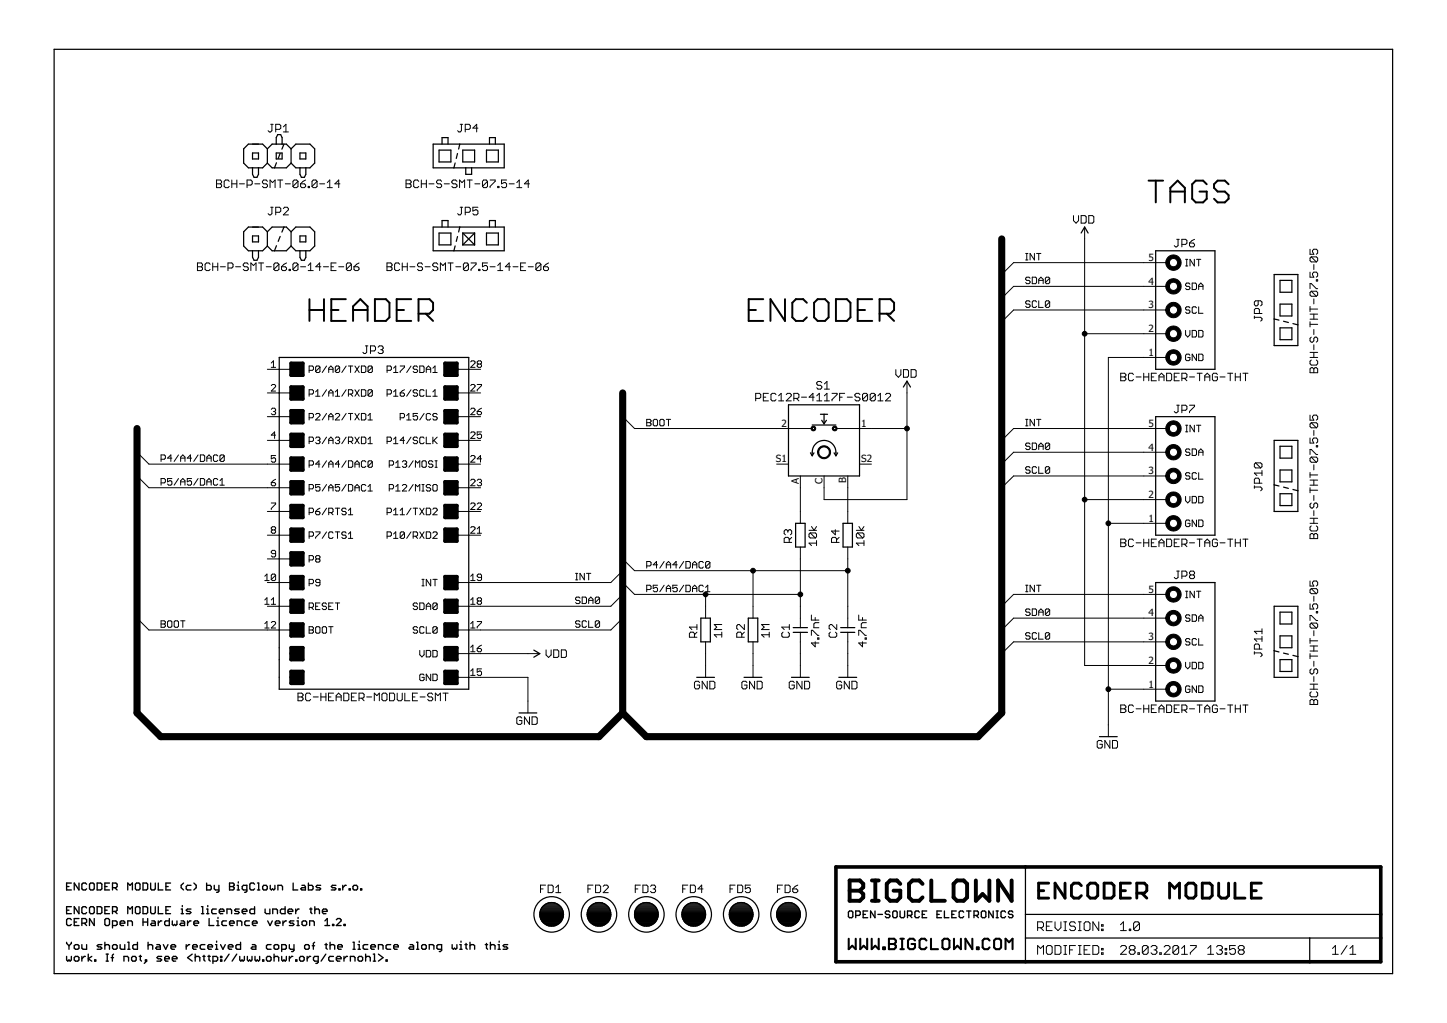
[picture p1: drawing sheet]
<svg xmlns="http://www.w3.org/2000/svg" width="297mm" height="210mm" viewBox="0 0 297 210" stroke-linecap="round" stroke-linejoin="round" font-family="sans-serif">
<defs><g id="words">
<g font-size="2.1">
<text x="235.8" y="53.5">5</text>
<text x="235.8" y="58.4">4</text>
<text x="235.8" y="63.3">3</text>
<text x="235.8" y="68.1">2</text>
<text x="235.8" y="73">1</text>
<text x="160.4" y="87.6">2</text>
<text x="176.8" y="87.6">1</text>
<text x="235.8" y="87.6">5</text>
<text x="159.3" y="94.9">S1</text>
<text x="176.8" y="94.9">S2</text>
<text x="235.8" y="92.4">4</text>
<text x="164" y="99.2" transform="rotate(-90 164 99.2)">A</text>
<text x="168.8" y="99.2" transform="rotate(-90 168.8 99.2)">C</text>
<text x="173.7" y="99.2" transform="rotate(-90 173.7 99.2)">B</text>
<text x="235.8" y="97.3">3</text>
<text x="235.8" y="107">1</text>
<text x="235.8" y="102.2">2</text>
<text x="235.8" y="121.6">5</text>
<text x="235.8" y="131.4">3</text>
<text x="235.8" y="126.5">4</text>
<text x="235.8" y="136.2">2</text>
<text x="235.8" y="141.1">1</text>
</g>
</g></defs>
<g fill="none" stroke="#000" stroke-width=".4">
<path d="M235.8 37.1h3M237.3 37.1v4.4M240.2 39.3h3M247.7 37.8l-.7-.7h-1.5l-.8 .7v3l.8 .7h1.5l.7-.7v-1.5h-1.5M252.2 37.8l-.8-.7h-1.4l-.8 .7v.7l.8 .8h1.4l.8 .7v.8l-.8 .7h-1.4l-.8-.7M240.2 41.5v-3l1.5-1.4 1.5 1.4v3M63.5 61.4v4.4M63.5 63.6h3M66.5 61.4v4.4M68 63.6h1.5M71 61.4h-3v4.4h3M72.5 63.6h3"/>
<path d="M72.5 65.8v-2.9l1.5-1.5 1.5 1.5v2.9M77 61.4h2.2l.7 .7v3l-.7 .7h-2.2zM81.4 63.6h1.5M84.4 61.4h-3v4.4h3M85.9 64.4h2.3l.7-.8v-1.5l-.7-.7h-2.3v4.4M87.4 64.4l1.5 1.4M153.7 63.6h1.5M156.7 61.4h-3v4.4h3M161.1 61.4v4.4l-2.9-4.4v4.4M165.6 62.1l-.7-.7h-1.5l-.8 .7v3l.8 .7h1.5l.7-.7M167.1 62.1l.8-.7h1.5l.7 .7v3l-.7 .7h-1.5l-.8-.7zM171.6 61.4h2.2l.8 .7v3l-.8 .7h-2.2z"/>
<path d="M176.1 63.6h1.5M179 61.4h-2.9v4.4h2.9M180.6 64.4h2.2l.7-.8v-1.5l-.7-.7h-2.2v4.4M182 64.4l1.5 1.4"/>
</g>
<g fill="none" stroke="#000" stroke-width=".28">
<path d="M13.7 193.3v.3l.5 .5M13.7 196.2v.8l.2 .2 .3-.2 .2 .2 .2-.2v-.8M13.7 181.9h.5M13.7 186.8h.5M14.2 194.1v.7M14.6 181.2h-.9v1.4h.9M14.6 186h-.9v1.5h.9M14.6 188.7l-.2-.2h-.5l-.2 .2v1l.2 .2h.5l.2-.2M14.6 193.3v.3l-.4 .5M15.2 194.1l.3-.3h.5l.2 .3v.4l-.2 .3h-.5l-.3-.3zM15.2 196.5l.3-.3h.5l.2 .3v.5l-.2 .2h-.5l-.3-.2zM15.2 189.2h.5"/>
<path d="M16.2 181.2v1.4l-1-1.4v1.4M16.2 186v1.5l-1-1.5v1.5M16.2 188.5h-1v1.4h1M16.8 189.4h.7l.3-.2v-.5l-.3-.2h-.7v1.4M16.8 193.8v.7l.3 .3h.7v-1M16.8 196.2v1M17.3 189.4l.5 .5M17.5 196.2h-.2l-.5 .5M17.8 181.4l-.3-.2h-.4l-.3 .2v1l.3 .2h.4l.3-.2M17.8 186.3l-.3-.3h-.4l-.3 .3v.9l.3 .3h.4l.3-.3M18.1 195.8v1.4M18.4 181.4l.2-.2h.5l.2 .2v1l-.2 .2h-.5l-.2-.2z"/>
<path d="M18.6 186h.5l.2 .3v.9l-.2 .3h-.5l-.2-.3v-.9zM18.8 196.2l-.7 .5 .7 .5M19.3 188.5v1.4l-.9-1.4v1.4M19.4 197h.3v.2h-.3zM19.9 181.2h.8l.2 .2v1l-.2 .2h-.8zM19.9 186h.8l.2 .3v.9l-.2 .3h-.8zM20.9 193.8h-.7l-.3 .3 .3 .2h.5l.2 .2-.2 .3h-.8M21.5 181.9h.5M21.5 193.3v1.5M21.5 186.8h.5M21.5 194.1l.3-.3h.4l.3 .3v.7M21.8 188.5h.4l.3 .2v1l-.3 .2h-.4l-.3-.2v-1z"/>
<path d="M21.8 197.2h.4M21.8 195.8h.4M22 195.8v1.4M22.5 181.2h-1v1.4h1M22.5 186h-1v1.5h1M22.8 196.5h.5M23.1 182.1h.7l.2-.2v-.5l-.2-.2h-.7v1.4M23.1 187h.7l.2-.2v-.5l-.2-.3h-.7v1.5M23.1 189.9h.7l.2-.2v-.5l-.2-.2h-.7v1.4M23.1 194.1l.2-.3h.5l.2 .3v.4l-.2 .3h-.5l-.2-.3zM23.3 195.8l-.2 .2v1.2M23.6 182.1l.4 .5"/>
<path d="M23.6 187l.4 .5M24.7 189.4h.9v-.2l-.2-.2h-.5l-.2 .2v.5l.2 .2h.5M24.7 193.8v.7l.2 .3h.7v-1M25.4 197.2v-1h.8l.2 .3v.7M26.2 182.6v-1.4l.5 .5 .5-.5v1.4M26.2 187.5v-1.5l.5 .5 .5-.5v1.5M26.2 189.9v-.9h.7l.3 .2v.7M26.2 194.8h.5M26.2 193.3h.3v1.5M27.2 196.2h.5l.3 .3v.5l-.3 .2h-.5l-.2-.2v-.5zM28 181.2h.5l.2 .2v1l-.2 .2h-.5l-.2-.2v-1zM28 186h.5l.2 .3v.9l-.2 .3h-.5l-.2-.3v-.9z"/>
<path d="M28.2 193.3v1.5h-.7l-.2-.3v-.4l.2-.3h.7M28.6 196.2h.4M28.8 196v1l.2 .2M29.4 181.2h.7l.2 .2v1l-.2 .2h-.7zM29.4 186h.7l.2 .3v.9l-.2 .3h-.7zM29.4 188.5v1.4M29.4 189.2h.9M29.8 197h.3v.2h-.3zM30.1 197.2l-.5 .5M30.3 188.5v1.4M30.4 194.1l.2-.3h.5l.2 .3v.7M30.4 193.3v1.5"/>
<path d="M30.9 181.2v1.2l.3 .2h.4l.3-.2v-1.2M30.9 186v1.2l.3 .3h.4l.3-.3v-1.2M31.2 189h.4l.3 .2v.7h-.7l-.3-.2 .3-.3h.7M32.2 193.8h.5l.2 .3v.7h-.7l-.2-.3 .2-.2h.7M32.5 181.2v1.4h.9M32.5 186v1.5h.9M32.5 189v.9M33.2 196.2h-.7l-.3 .3 1 .5-.3 .2h-.7M33.2 189h-.2l-.5 .4M33.5 193.8l.5 1 .5-1M33.8 196.7h1v-.2l-.3-.3h-.5l-.2 .3v.5l.2 .2h.5M34.1 181.9h.4"/>
<path d="M34.1 186.8h.4M34.8 188.5v1.4h-.8l-.2-.2v-.5l.2-.2h.8M35 181.2h-.9v1.4h.9M35 186h-.9v1.5h.9M35.1 194.3h.9v-.2l-.2-.3h-.5l-.2 .3v.4l.2 .3h.5M35.4 189v.7l.2 .2 .2-.2 .3 .2 .2-.2v-.7M35.4 196.7h.9v-.2l-.2-.3h-.5l-.2 .3v.5l.2 .2h.5M37.2 189h.5l.2 .2v.7h-.7l-.3-.2 .3-.3h.7M37.2 187.5h.5M37.2 186.5h.2v1M37.4 185.8v.2M37.7 181.2l-.5 .5v.4l.5 .5"/>
<path d="M38.2 193.8v1M38.5 189v.9M38.9 193.8h-.2l-.5 .5M39.2 181.7h-.7l-.3 .2v.5l.3 .2h.7M39.2 186.5h-.7l-.3 .3 .3 .2h.4l.3 .2-.3 .3h-.7M39.2 189h-.2l-.5 .4M39.5 195.8l-1 .7 1 .7M39.5 194.3h1v-.2l-.2-.3h-.5l-.3 .3v.4l.3 .3h.5M39.8 181.2l.5 .5v.4l-.5 .5M39.8 189.4h1v-.2l-.3-.2h-.5l-.2 .2v.5l.2 .2h.5M40.1 196.5l.2-.3h.5l.2 .3v.7M40.1 195.8v1.4"/>
<path d="M41.4 186h.2v1.5M41.4 187.5h.4M41.6 196.2h.5M41.9 196v1l.2 .2M42.1 193.8h-.8l-.2 .3v.4l.2 .3h.8M42.4 181.2v1.4h.7l.3-.2v-.5l-.3-.2h-.7M42.4 187.5h.5M42.4 186.5h.3v1M42.7 185.8v.2M42.7 194.3h.9v-.2l-.2-.3h-.5l-.2 .3v.4l.2 .3h.5M42.7 196.2h.5M42.9 196v1l.3 .2"/>
<path d="M42.9 188.5v1.4h1M43.7 197.2h.7l.3-.2v-.5l-.3-.3h-.7v1.5M44 181.7v.7l.2 .2h.7M44.2 194.8h.5M44.2 193.8h.3v1M44.4 186.5h-.7l-.2 .3v.4l.2 .3h.7M44.5 193.1v.2M44.5 189.9h.5M44.5 189h.2v.9M44.7 188.2v.3M44.9 181.7v1.2l-.2 .2h-.3M45 187h1v-.2l-.3-.3h-.4l-.3 .3v.4l.3 .3h.4"/>
<path d="M45.3 193.8l.5 1 .4-1M45.3 197h.2v.2h-.2zM45.3 196.2h.2v.3h-.2zM46.5 189h-.7l-.2 .2v.5l.2 .2h.7M46.6 187.5v-1h.7l.2 .3v.7M46.9 194.3h.9v-.2l-.2-.3h-.5l-.2 .3v.4l.2 .3h.5M47 195.8l-.9 1.4M47.1 181.2h.7l.3 .2-.3 .5 .3 .2v.3l-.3 .2h-.7zM47.1 181.9h.7M47.1 189.4h1v-.2l-.3-.2h-.5l-.2 .2v.5l.2 .2h.5M48.6 195.8l-1 1.4M48.7 182.6h.5"/>
<path d="M48.7 181.7h.2v.9M48.7 189.9v-.9h.7l.2 .2v.7M48.9 180.9v.3M49.1 186.5h-.7l-.2 .3 .2 .2h.5l.2 .2-.2 .3h-.7M49.2 196.2v.8l.2 .2 .3-.2 .2 .2 .3-.2v-.8M49.4 193.3v1.5h-.7l-.3-.3v-.4l.3-.3h.7M49.7 187h1v-.2l-.3-.3h-.4l-.3 .3v.4l.3 .3h.4M50.7 182.6h-.7l-.3-.2v-.5l.3-.2h.7v1.2l-.3 .2h-.2M50.8 196.2v.8l.2 .2 .2-.2 .3 .2 .2-.2v-.8M51.2 189h-.7l-.3 .2v.5l.3 .2h.7M51.8 193.8h.5l.2 .3v.7h-.7l-.2-.3 .2-.2h.7M51.8 189.4h1v-.2l-.3-.2h-.5l-.2 .2v.5l.2 .2h.5"/>
<path d="M52.3 181.4l-.3-.2h-.5l-.2 .2v1l.2 .2h.5l.3-.2M52.3 186v1.5h-.8l-.2-.3v-.4l.2-.3h.8M52.3 196.2v.8l.3 .2 .2-.2 .3 .2 .2-.2v-.8M52.9 181.2h.2v1.4M52.9 182.6h.4M53.9 197h.2v.2h-.2zM54.1 181.7h.5l.3 .2v.5l-.3 .2h-.5l-.2-.2v-.5zM54.4 186.5v.7l.3 .3h.7v-1M54.9 196.2h.5l.2 .3v.5l-.2 .2h-.5l-.2-.2v-.5zM54.9 189l.5 .9 .5-.9M55.5 181.7v.7l.2 .2 .2-.2 .3 .2 .2-.2v-.7M55.6 193.8h-.7l-.2 .3v.4l.2 .3h.7"/>
<path d="M56 187.5v-1h.7l.3 .3v.7M56.3 194.1l.2-.3h.5l.2 .3v.4l-.2 .3h-.5l-.2-.3zM56.3 196.5l.2-.3h.5l.2 .3v.7M56.3 195.8v1.4M56.5 189.4h1v-.2l-.3-.2h-.5l-.2 .2v.5l.2 .2h.5M57 182.6v-.9h.8l.2 .2v.7M57.8 194.8h.7l.3-.3v-.4l-.3-.3h-.7v1.4M57.8 196.2v.8l.3 .2 .2-.2 .2 .2 .3-.2v-.8M58.1 189v.9M58.5 186v1.5h-.7l-.2-.3v-.4l.2-.3h.7M58.8 189h-.2l-.5 .4M59.1 187h1v-.2l-.3-.3h-.4l-.3 .3v.4l.3 .3h.4"/>
<path d="M59.4 193.8v.7l.2 .3h.7M59.4 196.2v1M60.1 196.2h-.2l-.5 .5M60.2 181.2v1.4h.9M60.3 189h-.7l-.2 .2 .2 .2h.5l.2 .3-.2 .2h-.7M60.3 193.8v1.2l-.2 .2h-.2M60.7 186.5v1M60.7 197h.2v.2h-.2zM61 189.9h.4M61 189h.2v.9M61.2 188.2v.3M61.4 186.5h-.2l-.5 .5"/>
<path d="M61.7 196.2h.5l.2 .3v.5l-.2 .2h-.5l-.2-.2v-.5zM62 181.7h.5l.2 .2v.7h-.7l-.3-.2 .3-.3h.7M62 189.2l.3-.2h.4l.2 .2v.5l-.2 .2h-.4l-.3-.2zM62.5 194.1l.3-.3h.4l.3 .3v.4l-.3 .3h-.4l-.3-.3zM63.1 196.2v1M63.3 181.2v1.4h.7l.3-.2v-.5l-.3-.2h-.7M63.6 186.5h.5M63.6 189.9v-.9h.7l.2 .2v.7M63.8 196.2h-.3l-.4 .5M63.8 186.3v.9l.3 .3M64.1 194.1h.5M64.6 193.3l-.3 .3v1.2"/>
<path d="M64.6 186.8l.3-.3h.4l.3 .3v.7M64.6 186v1.5M65.3 197.2h-.7l-.3-.2v-.5l.3-.3h.7v1.2l-.5 .3M65.8 181.7h-.7l-.2 .2 .2 .2h.5l.2 .3-.2 .2h-.7M66.2 187h.9v-.2l-.2-.3h-.5l-.2 .3v.4l.2 .3h.5M66.7 189.9h1M66.7 189l.5-.5v1.4M66.7 193.8h.5M66.9 195.8l-1 1.4M67 193.6v.9l.2 .3M67.8 194.1l.2-.3h.5l.2 .3v.7M67.8 193.3v1.5"/>
<path d="M68.3 189.7h.2v.2h-.2zM68.5 196.2h-.8l-.2 .3v.5l.2 .2h.8M69 181.7h-.8l-.2 .2 .2 .2h.5l.3 .3-.3 .2h-.7M69 188.7l.3-.2h.5l.2 .2v.3l-1 .9h1M69 196.7h1v-.2l-.2-.3h-.5l-.3 .3v.5l.3 .2h.5M69.3 194.3h1v-.2l-.3-.3h-.4l-.3 .3v.4l.3 .3h.4M69.6 182.4h.2v.2h-.2zM70.4 181.7v.9M70.6 189.7h.3v.2h-.3zM70.6 196.2v1M71.1 181.7h-.3l-.4 .4M71.3 196.2h-.2l-.5 .5"/>
<path d="M71.7 182.4h.2v.2h-.2zM71.9 197.2v-1h.7l.3 .3v.7M72.5 194.8h.4M72.5 193.3h.2v1.5M72.7 181.7h.5l.2 .2v.5l-.2 .2h-.5l-.2-.2v-.5zM73.5 194.8h.5M73.5 193.8h.2v1M73.5 196.5l.2-.3h.5l.2 .3v.5l-.2 .2h-.5l-.2-.2zM73.7 193.1v.2M74 182.4h.3v.2h-.3zM75.1 196.5l.2-.3h.5l.2 .3v.7M75.1 195.8v1.4"/>
<path d="M75.5 193.8h-.7l-.3 .3v.4l.3 .3h.7M76.1 194.3h1v-.2l-.3-.3h-.5l-.2 .3v.4l.2 .3h.5M76.6 197.2h.5M76.6 195.8h.3v1.4M77.7 194.8v-1h.7l.2 .3v.7M77.7 195.8l.9 .7-.9 .7M79.2 197h.3v.2h-.3zM80.2 193.8h-.7l-.3 .3v.4l.3 .3h.7M80.8 194.3h1v-.2l-.3-.3h-.5l-.2 .3v.4l.2 .3h.5M84.2 193.8h.5l.2 .3v.7h-.7l-.3-.3 .3-.2h.7M85.5 194.8h.5M85.5 193.3h.2v1.5"/>
<path d="M86.6 194.1l.2-.3h.5l.2 .3v.4l-.2 .3h-.5l-.2-.3zM88.1 194.8v-1h.7l.3 .3v.7M90.7 194.8h-.8l-.2-.3v-.4l.2-.3h.8v1.2l-.5 .2M92.8 193.8v.7l.3 .3 .2-.3 .2 .3 .3-.3v-.7M94.4 194.8h.5M94.4 193.8h.2v1M94.6 193.1v.2M95.4 193.8h.5M95.7 193.6v.9l.2 .3M96.5 194.1l.2-.3h.5l.2 .3v.7M96.5 193.3v1.5M99.6 193.8h.5"/>
<path d="M99.9 193.6v.9l.2 .3M100.7 194.1l.2-.3h.5l.2 .3v.7M100.7 193.3v1.5M102.2 194.8h.5M102.2 193.8h.3v1M102.5 193.1v.2M104.2 193.8h-.7l-.2 .3 .2 .2h.5l.2 .2-.2 .3h-.7M174.4 186.9h.4l.3 .3v.9l-.3 .2h-.4l-.2-.2v-.9zM175.7 187.8h.7l.2-.2v-.4l-.2-.3h-.7v1.4M177.2 187.6h.5M178.1 186.9h-.9v1.4h.9M179.6 186.9v1.4l-.9-1.4v1.4"/>
<path d="M180.2 187.6h.9M182.7 187.2l-.3-.3h-.4l-.3 .3v.2l.3 .2h.4l.3 .2v.3l-.3 .2h-.4l-.3-.2M183.5 186.9h.4l.3 .3v.9l-.3 .2h-.4l-.2-.2v-.9zM184.8 186.9v1.2l.2 .2h.5l.2-.2v-1.2M186.3 187.8h.7l.2-.2v-.4l-.2-.3h-.7v1.4M186.8 187.8l.4 .5M188.7 187.2l-.2-.3h-.5l-.2 .3v.9l.2 .2h.5l.2-.2M189.3 187.6h.5M190.2 186.9h-.9v1.4h.9M192.3 187.6h.5M193.3 186.9h-1v1.4h1M193.9 186.9v1.4h.9"/>
<path d="M195.4 187.6h.4M196.3 186.9h-.9v1.4h.9M197.8 187.2l-.2-.3h-.5l-.2 .3v.9l.2 .2h.5l.2-.2M198.4 186.9h.9M198.9 186.9v1.4M199.9 187.8h.7l.3-.2v-.4l-.3-.3h-.7v1.4M200.4 187.8l.5 .5M201.7 186.9h.4l.3 .3v.9l-.3 .2h-.4l-.3-.2v-.9zM203.9 186.9v1.4l-.9-1.4v1.4M204.5 186.9h.4M204.5 188.3h.4M204.7 186.9v1.4"/>
<path d="M206.4 187.2l-.2-.3h-.5l-.2 .3v.9l.2 .2h.5l.2-.2M207.9 187.2l-.2-.3h-.5l-.2 .3v.2l.2 .2h.5l.2 .2-.2 .5h-.5l-.2-.2"/>
</g>
<g fill="none" stroke="#000" stroke-width=".21">
<path d="M44.4 36.9h.8l.3 .3v.3l-.3 .2 .3 .3v.2l-.3 .3h-.8zM44.4 37.7h.8M47.1 37.2l-.3-.3h-.5l-.3 .3v1l.3 .3h.5l.3-.3M47.6 37.7h1M47.6 36.9v1.6M48.6 36.9v1.6M49.1 37.7h1.1M50.7 38h.8l.3-.3v-.5l-.3-.3h-.8v1.6M52.3 37.7h1M54.9 37.2l-.3-.3h-.5l-.2 .3v.3l.2 .2h.5l.3 .3v.2l-.3 .3h-.5l-.2-.3M55.4 38.5v-1.6l.5 .6 .6-.6v1.6M55.6 25.5h.5"/>
<path d="M55.8 25.5v1.3l-.2 .3h-.3l-.3-.3M56.6 26.5h.8l.2-.2v-.5l-.2-.3h-.8v1.6M57 36.9h1M57.5 36.9v1.6M58.2 27.1h1M58.2 26l.5-.5v1.6M58.6 37.7h1M61.2 37.2v1l-.3 .3h-.5l-.3-.3M61.2 37.2l-.3-.3h-.5l-.3 .3v1M61.2 37.2l-1.1 1M61.7 37.7h.8l.2 .3v.2l-.2 .3h-.5l-.3-.3zM62.7 36.9l-1 .8"/>
<path d="M63.3 38.2h.2v.3h-.2zM65.1 37.2l-.3-.3h-.5l-.2 .3v1M65.1 37.2v1l-.3 .3h-.5l-.2-.3M65.1 37.2l-1 1M65.6 37.7h1.1M67.2 38.5h1M67.2 37.5l.5-.6v1.6M69.8 37.7h-1.1l.8-.8v1.6M83.4 36.9h.7l.3 .3v.3l-.3 .2 .3 .3v.2l-.3 .3h-.7zM83.4 37.7h.7M86 37.2l-.3-.3h-.5l-.3 .3v1l.3 .3h.5l.3-.3M86.5 37.7h1"/>
<path d="M86.5 36.9v1.6M87.5 36.9v1.6M88.1 37.7h1M90.7 37.2l-.3-.3h-.5l-.3 .3v.3l.3 .2h.5l.3 .3v.2l-.3 .3h-.5l-.3-.3M91.2 37.7h1M93.8 37.2l-.3-.3h-.5l-.2 .3v.3l.2 .2h.5l.3 .3v.2l-.3 .3h-.5l-.2-.3M94.3 38.5v-1.6l.5 .6 .6-.6v1.6M94.5 25.5h.5M94.7 25.5v1.3l-.2 .3h-.3l-.3-.3M95.5 26.5h.8l.2-.2v-.5l-.2-.3h-.8v1.6M95.9 36.9h1M96.4 36.9v1.6"/>
<path d="M97.5 37.7h1M98.1 26.3h-1l.8-.8v1.6M100.1 37.2l-.3-.3h-.5l-.3 .3v1M100.1 37.2v1l-.3 .3h-.5l-.3-.3M100.1 37.2l-1.1 1M100.6 36.9h1v.3l-1 1v.3M102.2 38.2h.2v.3h-.2zM104 36.9h-1v.8l.5-.2h.2l.3 .2v.5l-.3 .3h-.5l-.2-.3M104.5 37.7h1.1M106.1 38.5h1M106.1 37.5l.5-.6v1.6M108.7 37.7h-1l.7-.8v1.6"/>
<path d="M40.5 54h.8l.3 .2v.3l-.3 .2 .3 .3v.3l-.3 .2h-.8zM40.5 54.7h.8M43.1 54.2l-.2-.2h-.5l-.3 .2v1.1l.3 .2h.5l.2-.2M43.7 54.7h1M43.7 54v1.5M44.7 54v1.5M45.2 54.7h1.1M46.8 55h.8l.2-.3v-.5l-.2-.2h-.8v1.5M48.4 54.7h1M51 54.2l-.3-.2h-.5l-.3 .2v.3l.3 .2h.5l.3 .3v.3l-.3 .2h-.5l-.3-.2M51.5 55.5v-1.5l.5 .5 .6-.5v1.5M53.1 54h1"/>
<path d="M53.6 54v1.5M54.7 54.7h1M55.6 42.5h.5M55.8 42.5v1.3l-.2 .3h-.3l-.3-.3M56.6 43.6h.8l.2-.3v-.5l-.2-.3h-.8v1.6M57.3 54.2l-.3-.2h-.5l-.3 .2v1.1M57.3 54.2v1.1l-.3 .2h-.5l-.3-.2M57.3 54.2l-1.1 1.1M57.8 54.7h.7l.3 .3v.3l-.3 .2h-.5l-.2-.2zM58.2 42.8l.2-.3h.5l.3 .3v.3l-1 1h1M58.8 54l-1 .7M59.4 55.3h.2v.2h-.2z"/>
<path d="M61.2 54.2v1.1l-.3 .2h-.5l-.3-.2M61.2 54.2l-.3-.2h-.5l-.3 .2v1.1M61.2 54.2l-1.1 1.1M61.7 54.7h1M63.3 55.5h1M63.3 54.5l.5-.5v1.5M65.9 54.7h-1.1l.8-.7v1.5M66.4 54.7h1M68 54.7h.5M69 54h-1v1.5h1M69.5 54.7h1.1M72.1 54.2v1.1l-.2 .2h-.5l-.3-.2"/>
<path d="M72.1 54.2l-.2-.2h-.5l-.3 .2v1.1M72.1 54.2l-1 1.1M72.7 54.7h.7l.3 .3v.3l-.3 .2h-.5l-.2-.2zM73.7 54l-1 .7M79.4 54h.8l.3 .2v.3l-.3 .2 .3 .3v.3l-.3 .2h-.8zM79.4 54.7h.8M82 54.2l-.2-.2h-.5l-.3 .2v1.1l.3 .2h.5l.2-.2M82.6 54v1.5M82.6 54.7h1M83.6 54v1.5M84.1 54.7h1.1M86.7 54.2l-.2-.2h-.5l-.3 .2v.3l.3 .2h.5l.2 .3v.3l-.2 .2h-.5l-.3-.2"/>
<path d="M87.3 54.7h1M89.9 54.2l-.3-.2h-.5l-.3 .2v.3l.3 .2h.5l.3 .3v.3l-.3 .2h-.5l-.3-.2M90.4 55.5v-1.5l.5 .5 .5-.5v1.5M92 54h1M92.5 54v1.5M93.6 54.7h1M94.5 42.5h.5M94.7 42.5v1.3l-.2 .3h-.3l-.3-.3M95.5 43.6h.8l.2-.3v-.5l-.2-.3h-.8v1.6M96.2 54.2l-.3-.2h-.5l-.3 .2v1.1M96.2 54.2v1.1l-.3 .2h-.5l-.3-.2M96.2 54.2l-1.1 1.1"/>
<path d="M96.7 54h1v.2l-1 1.1v.2M98.1 42.5h-1v.8l.5-.2h.3l.2 .2v.5l-.2 .3h-.6l-.2-.3M98.3 55.3h.2v.2h-.2zM100.1 54h-1.1v.7l.5-.2h.3l.3 .2v.6l-.3 .2h-.5l-.3-.2M100.6 54.7h1M102.2 55.5h1M102.2 54.5l.5-.5v1.5M104.8 54.7h-1.1l.8-.7v1.5M105.3 54.7h1M106.9 54.7h.5M107.9 54h-1v1.5h1M108.4 54.7h1.1"/>
<path d="M111 54.2l-.2-.2h-.5l-.3 .2v1.1M111 54.2v1.1l-.2 .2h-.5l-.3-.2M111 54.2l-1 1.1M111.6 54.7h.8l.2 .3v.3l-.2 .2h-.6l-.2-.2zM112.6 54l-1 .7M210.5 53.3h.5M210.5 52h.5M210.8 52v1.3M211.5 57.1l-.3-.2h-.4l-.3 .2v.2l.3 .2h.4l.3 .3-.3 .4h-.4l-.3-.2M211.9 56.9h.7l.2 .2v.9l-.2 .2h-.7zM212.3 52v1.3l-.8-1.3v1.3M212.8 52h.9"/>
<path d="M213.2 52v1.3M213.2 58.2v-.9l.5-.4 .4 .4v.9M213.2 57.5h.9M215.5 57.1v.9l-.3 .2h-.4l-.2-.2M215.5 57.1l-.3-.2h-.4l-.2 .2v.9M215.5 57.1l-.9 .9M220.4 44.2v1.1l.5 .5 .5-.5v-1.1M221.9 44.2h.8l.3 .3v1l-.3 .3h-.8zM222.7 46.6v89.9h17M223.5 44.2h.8l.2 .3v1l-.2 .3h-.8zM239.7 58.8h-31.6l-2.5 2.4M239.7 53.9h-31.6l-2.5 2.4"/>
<path d="M241.6 49.1h.5M241.8 49.1v1.3l-.2 .3h-.3l-.3-.3M242.6 50.1h.8l.2-.2v-.5l-.2-.3h-.8v1.6M243.4 54.6h.4M243.4 53.2h.4M243.6 53.2v1.4M244.2 49.9h.8l.2 .2v.3l-.2 .3h-.6l-.2-.3zM244.3 58.3l-.2-.2h-.5l-.2 .2 .2 .5h.5l.2 .2-.2 .4h-.5l-.2-.2M244.7 58.1h.7l.2 .2v.9l-.2 .2h-.7zM245.2 53.2v1.4l-.9-1.4v1.4M245.2 49.1l-.5 .3-.5 .5M245.6 53.2h.9"/>
<path d="M246.1 53.2v1.4M246.1 59.4v-.9l.4-.4 .5 .4v.9M246.1 58.8h.9M268.9 51.1v1.1h.8l-.3-.5v-.3l.3-.3h.5l.3 .3v.5l-.3 .3M268.9 55.8v1.1h.8l-.3-.5v-.3l.3-.3h.5l.3 .3v.5l-.3 .3M268.9 59.2v-1h.3l1 1h.3M269.2 52.7l-.3 .3v.5l.3 .2h1M269.2 59.8l-.3 .2v.5l.3 .3h1M269.2 52.7h1l.3 .3v.5l-.3 .2M269.2 59.8h1l.3 .2v.5l-.3 .3M269.2 59.8l1 1M269.2 52.7l1 1"/>
<path d="M269.7 54.3v1M270.2 57.4h.3v.3h-.3zM54.9 75.8h4.9M55.7 74.5l.4-.5v1.4M55.7 75.4h.9M55.7 79.1l.2-.2h.5l.2 .2v.2l-.9 .9h.9M63.5 76h.6l.2-.2v-.5l-.2-.2h-.6v1.3M65.7 75.3l-.2-.2h-.5l-.2 .2v.9M65.7 75.3v.9l-.2 .2h-.5l-.2-.2M65.7 75.3l-.9 .9M67 75.1l-.9 1.3M67 80l-.9 1.3"/>
<path d="M67.5 76.4v-.9l.4-.4 .5 .4v.9M67.5 75.8h.9M69.7 75.3l-.2-.2h-.5l-.2 .2v.9M69.7 75.3v.9l-.2 .2h-.5l-.2-.2M69.7 75.3l-.9 .9M71.1 75.1l-.9 1.3M71.1 80l-.9 1.3M71.5 75.1h.9M72 75.1v1.3M72.9 75.1l.8 1.3M72.9 80l.8 1.3M73.7 75.1l-.8 1.3"/>
<path d="M73.7 80l-.8 1.3M74.2 75.1h.7l.2 .2v.9l-.2 .2h-.7zM74.2 80h.7l.2 .2v.9l-.2 .2h-.7zM75 71h.5M75.3 71v1.3l-.3 .2h-.3l-.2-.2M76.1 72h.7l.3-.2v-.6l-.3-.2h-.7v1.5M76.4 75.3l-.2-.2h-.4l-.3 .2v.9M76.4 75.3v.9l-.2 .2h-.4l-.3-.2M76.4 75.3l-.9 .9M77.6 71.2l.3-.2h.5l.3 .2v.3l-.3 .3M78.1 71.8h.3M78.4 71.8l.3 .2v.3l-.3 .2h-.5l-.3-.2"/>
<path d="M79.5 76h.6l.2-.2v-.5l-.2-.2h-.6v1.3M80.8 76.4h.9M80.8 75.5l.4-.4v1.3M82.1 75.1h.9v.2l-.9 .9v.2M83 80l-.9 .6M84.4 75.1l-.9 1.3M84.4 80l-.9 1.3M85.7 75.3l-.2-.2h-.5l-.2 .4 .2 .3h.5l.2 .2v.2l-.2 .2h-.5l-.2-.2M86.2 75.1h.6l.3 .2v.9l-.3 .2h-.6zM87.5 76.4v-.9l.4-.4 .5 .4v.9M87.5 80v1.3h.9M87.5 75.8h.9"/>
<path d="M88.9 76.4h.8M88.9 75.5l.4-.4v1.3M93.8 75.8h4.9M96.6 74.3l.2-.3h.5l.2 .3v.2l-.9 .9h.9M96.6 79.1l.2-.2h.5l.2 .2v.2l-.9 .9h.9M98 78.9h.8v.2l-.8 .9v.2M98.2 74.7l-.2 .2 .2 .5h.4l.2-.3-.2-.4M98.2 74.7l-.2-.2v-.2l.2-.3h.4l.2 .3-.2 .4M98.2 74.7h.4M168.7 78.5l-.3-.2h-.5l-.2 .2v.3l.2 .3h.5l.3 .2v.3l-.3 .2h-.5l-.2-.2M169.2 78.8l.6-.5v1.5M169.2 79.8h1.1"/>
<path d="M183.9 75.8v1.1l.5 .5 .5-.5v-1.1M185.5 75.8h.7l.3 .3v1l-.3 .3h-.7zM186.2 78.2v24.3h-17v-4.8M187 75.8h.8l.3 .3v1l-.3 .3h-.8zM211.5 62l-.3-.3h-.4l-.3 .5 .3 .2h.4l.3 .2v.2l-.3 .3h-.4l-.3-.3M212.8 62l-.2-.3h-.5l-.2 .3v.8l.2 .3h.5l.2-.3M213.2 61.7v1.4h.9M215.5 62l-.3-.3h-.4l-.2 .3v.8M215.5 62v.8l-.3 .3h-.4l-.2-.3M215.5 62l-.9 .8M222.7 68.5h17M230.1 76.6h.7l.3 .2v.3l-.3 .2 .3 .3v.3l-.3 .2h-.7z"/>
<path d="M230.1 77.3h.7M232.7 76.8l-.3-.2h-.5l-.3 .2v1.1l.3 .2h.5l.3-.2M233.2 77.3h1.1M234.8 77.3h1M234.8 76.6v1.5M235.8 76.6v1.5M236.3 77.3h.6M237.4 76.6h-1.1v1.5h1.1M237.9 77.3h1.1M237.9 78.1v-1l.5-.5 .6 .5v1M239.5 76.6h.8l.2 .2v1.1l-.2 .2h-.8zM239.7 73.3h-12.2v77.9"/>
<path d="M239.7 63.6h-31.6l-2.5 2.4M241 77.3h.6M242.1 76.6h-1.1v1.5h1.1M242.6 77.6h.8l.2-.3v-.5l-.2-.2h-.8v1.5M243.1 77.6l.5 .5M243.4 67.8v.9l.4 .5 .5-.5v-.9M244.2 77.3h1M244.3 72.9l-.2-.2h-.5l-.2 .2v.9l.2 .2h.5l.2-.2v-.5h-.5M244.3 63.2l-.2-.3h-.5l-.2 .3v.2l.2 .2h.5l.2 .2-.2 .5h-.5l-.2-.2M244.7 67.8h.7l.2 .2v.9l-.2 .3h-.7zM245.6 63.2l-.2-.3h-.5l-.2 .3v.9l.2 .2h.5l.2-.2M245.6 72.7v1.3l-.9-1.3v1.3"/>
<path d="M245.7 76.6h1.1M246.1 62.9v1.4h.9M246.1 67.8h.6l.3 .2v.9l-.3 .3h-.6zM246.1 72.7h.6l.3 .2v.9l-.3 .2h-.6zM246.3 76.6v1.5M247.3 77.3h1M247.3 78.1v-1l.5-.5 .5 .5v1M249.9 76.8l-.2-.2h-.6l-.2 .2v1.1l.2 .2h.6l.2-.2v-.6h-.5M250.4 77.3h1.1M252 76.6h1M252.5 76.6v1.5M253.6 77.3h1"/>
<path d="M253.6 76.6v1.5M254.6 76.6v1.5M255.1 76.6h1.1M255.7 76.6v1.5M257.5 65.1h1.3l.3 .3v.2l-.3 .3M257.5 64.9v.5M258.3 61.7v.8l-.3 .3h-.3l-.2-.3v-.5l.2-.3h1.1l.3 .3v.5l-.3 .3M258.5 64.3v-.8l-.2-.2h-.6l-.2 .2v.8h1.6M268.9 62.9v1M268.9 66v1.1M268.9 75.7l.3-.3h.2l.3 .3 .3-.3h.2l.3 .3v.8h-1.6zM268.9 73.3h1.6"/>
<path d="M268.9 72.3h1.6M268.9 66.5h1.6M268.9 65.5h1.6M268.9 64.5h1.6M268.9 63.4h1.6M269.2 69.2l-.3 .2v.5l.3 .3h.2l.3-.3v-.5l.3-.2h.2l.3 .2v.5l-.3 .3M269.2 73.9l-.3 .2v.5l.3 .3h1l.3-.3v-.5l-.3-.2M269.7 61.3v1.1M269.7 64.5v1M269.7 67.6v1M269.7 70.7v1.1M269.7 72.3v1"/>
<path d="M269.7 75.7v.8M28.1 92.8l2.5 2.4h29.2M28.1 97.7l2.5 2.4h29.2M33.1 94.2h.6l.3-.2v-.4l-.3-.3h-.6v1.4M33.1 99.1h.6l.3-.2v-.5l-.3-.2h-.6v1.3M35.3 98.2h-.9v.7l.4-.3h.3l.2 .3v.4l-.2 .2h-.5l-.2-.2M35.3 94h-.9l.7-.7v1.4M36.6 98.2l-.8 1.3M36.6 93.3l-.8 1.4M37.1 94.7v-.9l.4-.5 .5 .5v.9M37.1 99.5v-.9l.4-.4 .5 .4v.9M37.1 98.9h.9"/>
<path d="M37.1 94h.9M39.3 98.2h-.9v.7l.5-.3 .4 .3v.4l-.2 .2h-.4l-.3-.2M39.3 94h-.9l.7-.7v1.4M40.7 98.2l-.9 1.3M40.7 93.3l-.9 1.4M41.1 98.2h.7l.2 .2v.9l-.2 .2h-.7zM41.1 93.3h.7l.2 .3v.8l-.2 .3h-.7zM42.5 99.5v-.9l.4-.4 .4 .4v.9M42.5 98.9h.8M42.5 94.7v-.9l.4-.5 .4 .5v.9M42.5 94h.8M44.7 98.4l-.2-.2h-.5l-.2 .2v.9l.2 .2h.5l.2-.2"/>
<path d="M44.7 93.6l-.2-.3h-.5l-.2 .3v.8l.2 .3h.5l.2-.3M45.1 99.5h.9M45.1 98.6l.5-.4v1.3M46 93.6v.8l-.2 .3h-.4l-.3-.3M46 93.6l-.2-.3h-.4l-.3 .3v.8M46 93.6l-.9 .8M54.9 80.6h4.9M54.9 85.5h4.9M54.9 90.4h4.9M55.7 84l.2-.2h.5l.2 .2-.2 .4M55.7 99h.7l.2 .5-.2 .2h-.5l-.2-.2zM56.1 84.4h.3"/>
<path d="M56.4 84.4l.2 .2-.2 .5h-.5l-.2-.2M56.6 93.5h-.9v.6l.4-.2 .5 .2v.5l-.2 .2h-.5l-.2-.2M56.6 98.3l-.9 .7M56.6 89.3h-.9l.7-.7v1.4M63.5 80.9h.6l.2-.3v-.4l-.2-.2h-.6v1.3M63.5 85.7h.6l.2-.2v-.5l-.2-.2h-.6v1.4M63.5 90.6h.6l.2-.2v-.5l-.2-.2h-.6v1.3M63.5 95.4h.6l.2-.2v-.4l-.2-.2h-.6v1.3M64.8 85l.2-.2h.5l.2 .2v.3l-.9 .9h.9M64.8 89.9l.2-.2h.5l.2 .2-.2 .5M64.8 80.4l.4-.4v1.3M64.8 81.3h.9"/>
<path d="M65.2 90.4h.3M65.5 90.4l.2 .2-.2 .4h-.5l-.2-.2M65.7 99.4h-.9v.7l.4-.2 .5 .2v.4l-.2 .3h-.5l-.2-.3M65.7 95.2h-.9l.7-.6v1.3M67 84.8l-.9 1.4M67 89.7l-.9 1.3M67 94.6l-.9 1.3M67 99.4l-.9 1.4M67.5 81.3v-.9l.4-.4 .5 .4v.9M67.5 86.2v-.9l.4-.5 .5 .5v.9M67.5 91v-.9l.4-.4 .5 .4v.9M67.5 95.9v-.9l.4-.4 .5 .4v.9"/>
<path d="M67.5 80.6h.9M67.5 85.5h.9M67.5 90.4h.9M67.5 95.2h.9M68.8 85l.2-.2h.5l.2 .2v.3l-.9 .9h.9M68.8 89.9l.2-.2h.5l.2 .2-.2 .5M68.8 81.3h.9M68.8 80.4l.5-.4v1.3M69.3 90.4h.2M69.5 90.4l.2 .2v.2l-.2 .2h-.5l-.2-.2M69.7 99.4h-.9v.7l.5-.2 .4 .2v.4l-.2 .3h-.5l-.2-.3M69.7 95.2h-.9l.7-.6v1.3"/>
<path d="M71.1 84.8l-.9 1.4M71.1 89.7l-.9 1.3M71.1 94.6l-.9 1.3M71.1 99.4l-.9 1.4M71.5 90.6h.7l.2-.2v-.5l-.2-.2h-.7v1.3M71.5 80.9h.7l.2-.3v-.4l-.2-.2h-.7v1.3M71.5 94.6h.7l.2 .2v.9l-.2 .2h-.7zM71.5 99.4h.7l.2 .2v.9l-.2 .3h-.7zM71.5 84.8h.9M72 84.8v1.4M72 80.9l.4 .4M72 90.6l.4 .4"/>
<path d="M72.9 95.9v-.9l.4-.4 .4 .4v.9M72.9 84.8l.8 1.4M72.9 89.7l.8 1.3M72.9 95.2h.8M73.7 84.8l-.8 1.4M73.7 89.7l-.8 1.3M74.2 84.8h.7l.2 .2v.9l-.2 .3h-.7zM74.2 89.7h.7l.2 .2v.9l-.2 .2h-.7zM75.1 94.8l-.2-.2h-.5l-.2 .2v.9l.2 .2h.5l.2-.2M75.1 99.6l-.2-.2h-.5l-.2 .2v.9l.2 .3h.5l.2-.3M75.5 86.2h.9M75.5 85.3l.5-.5v1.4"/>
<path d="M75.5 90.1l.5-.4v1.3M75.5 99.9l.5-.5v1.4M75.5 91h.9M76.4 80.2l-.2-.2h-.4l-.3 .2v.9M76.4 94.8l-.2-.2h-.4l-.3 .2v.9M76.4 80.2v.9l-.2 .2h-.4l-.3-.2M76.4 94.8v.9l-.2 .2h-.4l-.3-.2M76.4 80.2l-.9 .9M76.4 94.8l-.9 .9M79.5 80.9h.6l.2-.3v-.4l-.2-.2h-.6v1.3M79.5 90.6h.6l.2-.2v-.5l-.2-.2h-.6v1.3M79.9 95.4h.7l.2-.2v-.4l-.2-.2h-.7v1.3"/>
<path d="M80.8 81.3h.9M80.8 91h.9M80.8 80.4l.4-.4v1.3M80.8 90.1l.4-.4v1.3M81.2 95.9h.9M81.2 99.9l.5-.5v1.4M81.2 95l.5-.4v1.3M82.1 80.6h.7l.2 .3v.2l-.2 .2h-.4l-.3-.2zM82.1 85.7h.7l.2-.2v-.5l-.2-.2h-.7v1.4M82.6 94.8l.2-.2h.4l.3 .2-.3 .4M82.6 99.6l.2-.2h.4l.3 .2v.3l-.9 .9h.9M83 90.4h-.9l.7-.7v1.3"/>
<path d="M83 95.2h.2M83.2 95.2l.3 .2v.3l-.3 .2h-.4l-.2-.2M83.5 86.2h.9M83.5 85.3l.4-.5v1.4M84.4 89.7l-.9 1.3M84.8 94.6l-.9 1.3M84.8 99.4l-.9 1.4M85.3 95.9v-1.3l.4 .4 .5-.4v1.3M85.7 80.2l-.2-.2h-.5l-.2 .2v.2l.2 .2h.5l.2 .3v.2l-.2 .2h-.5l-.2-.2M85.7 84.8h-.9v.7l.5-.2 .4 .2v.4l-.2 .3h-.5l-.2-.3M85.7 89.9l-.2-.2h-.5l-.2 .4 .2 .3h.5l.2 .2v.2l-.2 .2h-.5l-.2-.2M86.6 94.8l.2-.2h.5l.2 .2v.9l-.2 .2h-.5l-.2-.2z"/>
<path d="M86.6 99.4h.5M86.8 99.4v1.4M87.1 80.2l-.3-.2h-.4l-.2 .2v.9l.2 .2h.4l.3-.2M87.1 89.9l-.3-.2h-.4l-.2 .2v.9l.2 .2h.4l.3-.2M87.1 84.8l-.9 1.4M87.5 89.7v1.3h.9M88.4 85l-.2-.2h-.5l-.2 .2v.9l.2 .3h.5l.2-.3M88.4 99.6l-.2-.2h-.5l-.2 .2v.3l.2 .2h.5l.2 .2-.2 .5h-.5l-.2-.3M88.9 89.7v1.3M88.9 94.8l-.3-.2h-.4l-.2 .4 .2 .2h.4l.3 .2v.3l-.3 .2h-.4l-.2-.2M88.9 81.3h.8M88.9 80.4l.4-.4v1.3"/>
<path d="M89.1 99.4h.4l.2 .2v.9l-.2 .3h-.4l-.2-.3v-.9zM89.1 90.4l.6 .6M89.3 94.6h.4M89.3 95.9h.4M89.5 94.6v1.3M89.7 85l-.2-.2h-.4l-.2 .2 .2 .5h.4l.2 .2-.2 .5h-.4l-.2-.3M89.7 89.7l-.8 .9M93.8 80.6h4.9M93.8 85.5h4.9M93.8 90.4h4.9M93.8 95.2h4.9M96.6 93.7l.2-.2h.5l.2 .2v.2l-.9 .9h.9"/>
<path d="M96.6 84l.2-.2h.5l.2 .2v.2l-.9 .9h.9M96.6 98.6l.2-.3h.5l.2 .3v.2l-.9 .9h.9M96.6 88.8l.2-.2h.5l.2 .2v.3l-.9 .9h.9M98 84.4h.6l.2 .5-.2 .2h-.4l-.2-.2zM98 98.6l.2-.3h.4l.2 .3-.2 .4M98.4 99h.2M98.6 99l.2 .2-.2 .5h-.4l-.2-.2M98.8 88.6h-.8v.7l.4-.2 .4 .2v.4l-.2 .3h-.4l-.2-.3M98.8 83.8l-.8 .6M98.8 94.1h-.8l.6-.6v1.3M127.8 85.5l2.5 2.4h36.3M132.8 86.7h.6"/>
<path d="M132.8 86h.6l.2 .3-.2 .4 .2 .2v.3l-.2 .2h-.6zM134.1 86.3l.2-.3h.5l.2 .3v.9l-.2 .2h-.5l-.2-.2zM135.7 86h.4l.2 .3v.9l-.2 .2h-.4l-.3-.2v-.9zM136.8 86h.9M137.2 86v1.4M155.1 81.7h.8l.3-.2v-.5l-.3-.3h-.8v1.6M156.7 81.5h.5M157.7 80.7h-1v1.6h1M159.3 81l-.3-.3h-.5l-.2 .3v1l.2 .3h.5l.3-.3M159.4 95.2h2.5M159.8 82.3h1.1M159.8 81.2l.6-.5v1.6"/>
<path d="M161.4 81l.2-.3h.6l.2 .3v.2l-1 1.1h1M163 81.7h.7l.3-.2v-.5l-.3-.3h-.7v1.6M163.5 81.7l.5 .6M164.3 97.7v9.7M164.5 81.5h1.1M167.1 81.5h-1l.8-.8v1.6M167.7 82.3h1M167.7 81.2l.5-.5v1.6M169.2 82.3h1.1M169.2 81.2l.6-.5v1.6M170.8 80.7h1v.3l-1 1v.3M171.7 87.9h14.5"/>
<path d="M172.4 81.5h.5M173.4 80.7h-1v1.6M173.9 81.5h1.1M174 97.7v9.7M176.4 95.2h2.5M176.5 81l-.2-.3h-.5l-.3 .3v.2l.3 .3h.5l.2 .2v.3l-.2 .3h-.5l-.3-.3M178.1 81l-.3-.3h-.5l-.2 .3v1M178.1 81v1l-.3 .3h-.5l-.2-.3M178.1 81l-1 1M179.7 81l-.3-.3h-.5l-.3 .3v1M179.7 81v1l-.3 .3h-.5l-.3-.3M179.7 81l-1.1 1"/>
<path d="M180.2 82.3h1.1M180.2 81.2l.5-.5v1.6M181.8 81l.2-.3h.5l.3 .3v.2l-1 1.1h1M210.5 87.4h.5M210.5 86h.5M210.8 86v1.4M211.5 91.1l-.3-.2h-.4l-.3 .2v.3l.3 .2h.4l.3 .2-.3 .4h-.4l-.3-.2M211.5 96l-.3-.2h-.4l-.3 .2v.2l.3 .2h.4l.3 .5-.3 .2h-.4l-.3-.2M211.9 90.9h.7l.2 .2v.9l-.2 .2h-.7zM212.3 86v1.4l-.8-1.4v1.4M212.8 86h.9M212.8 96l-.2-.2h-.5l-.2 .2v.9l.2 .2h.5l.2-.2"/>
<path d="M213.2 92.2v-.8l.5-.5 .4 .5v.8M213.2 86v1.4M213.2 95.8v1.3h.9M213.2 91.6h.9M215.5 91.1v.9l-.3 .2h-.4l-.2-.2M215.5 91.1l-.3-.2h-.4l-.2 .2v.9M215.5 96l-.3-.2h-.4l-.2 .2v.9M215.5 96v.9l-.3 .2h-.4l-.2-.2M215.5 96l-.9 .9M215.5 91.1l-.9 .9M239.7 92.8h-31.6l-2.5 2.4M239.7 97.7h-31.6l-2.5 2.4"/>
<path d="M239.7 87.9h-31.6l-2.5 2.5M241.6 83.1h.5M241.8 83.1v1.3l-.2 .3h-.3l-.3-.3M242.6 84.2h.8l.2-.3v-.5l-.2-.3h-.8v1.6M243.4 88.6h.4M243.4 87.2h.4M243.6 87.2v1.4M244.2 83.1h1v.3l-1 1v.3M244.3 92.4l-.2-.3h-.5l-.2 .3 .2 .4h.5l.2 .2-.2 .5h-.5l-.2-.3M244.3 97.2l-.2-.2h-.5l-.2 .2v.2l.2 .2h.5l.2 .3-.2 .4h-.5l-.2-.2M244.7 92.1h.7l.2 .3v.8l-.2 .3h-.7zM245.2 87.2v1.4l-.9-1.4v1.4"/>
<path d="M245.6 97.2l-.2-.2h-.5l-.2 .2v.9l.2 .2h.5l.2-.2M245.6 87.2h.9M246.1 97v1.3h.9M246.1 87.2v1.4M246.1 93.5v-.9l.4-.5 .5 .5v.9M246.1 92.8h.9M257.5 99.9h1.3l.3 .3v.3l-.3 .2M257.5 99.7v.5M257.7 95h1.1l.3 .2v.6l-.3 .2M257.7 95l-.2 .2v.6l.2 .2h1.1M257.7 95l1.1 1M258.5 99.1v-.7l-.2-.3h-.6l-.2 .3v.7h1.6"/>
<path d="M259.1 96.5v1.1M259.1 97.1h-1.6l.5 .5M268.9 85.2v1h.8l-.3-.5v-.3l.3-.2h.5l.3 .2v.6l-.3 .2M268.9 89.9v1h.8l-.3-.5v-.3l.3-.2h.5l.3 .2v.6l-.3 .2M268.9 93.3v-1.1h.3l1 1.1h.3M268.9 96.9v1.1M268.9 99.5h1.6M268.9 98.5h1.6M268.9 97.5h1.6M269.2 86.7l-.3 .3v.5l.3 .3h1M269.2 93.8l-.3 .3v.5l.3 .2h1M269.2 86.7h1l.3 .3v.5l-.3 .3"/>
<path d="M269.2 93.8h1l.3 .3v.5l-.3 .2M269.2 93.8l1 1M269.2 86.7l1 1.1M269.7 88.3v1M269.7 95.4v1M269.7 98.5v1M270.2 91.4h.3v.3h-.3zM54.4 118.2l.4-.4v1.3M54.4 119.1h.8M54.9 104.9h4.9M54.9 109.8h4.9M54.9 114.7h4.9"/>
<path d="M54.9 119.5h4.9M55.7 103.2h.9v.2l-.9 .9v.2M55.9 108.7l-.2-.2v-.2l.2-.2h.5l.2 .2-.2 .4M55.9 108.7l-.2 .3 .2 .4h.5l.2-.2-.2-.5M55.9 108.7h.5M56.6 113.6h-.7l-.2-.2 .2-.5h.5l.2 .3v.8l-.2 .3h-.5l-.2-.3M56.6 118v.9l-.2 .2h-.5l-.2-.2M56.6 118l-.2-.2h-.5l-.2 .2v.9M56.6 118l-.9 .9M63.5 100.3h.6l.2-.2v-.5l-.2-.2h-.6v1.4M63.5 105.2h.6l.2-.3v-.4l-.2-.2h-.6v1.3M63.5 110h.6l.2-.2v-.4l-.2-.3h-.6v1.4"/>
<path d="M63.5 114.9h.6l.2-.2v-.5l-.2-.2h-.6v1.3M63.5 119.8h.6l.2-.3v-.4l-.2-.2h-.6v1.3M64.8 104.9h.7l.2 .5-.2 .2h-.5l-.2-.2zM64.8 109.1h.9v.3l-.9 .9v.2M65 114.7l-.2-.3v-.2l.2-.2h.5l.2 .2-.2 .5M65 114.7l-.2 .2v.2l.2 .2h.5l.2-.2-.2-.4M65 114.7h.5M65.7 119.5h-.7l-.2-.2v-.2l.2-.2h.5l.2 .2v.9l-.2 .2h-.5l-.2-.2M65.7 104.3l-.9 .6M67 104.3l-.9 1.3M67 109.1l-.9 1.4M67.5 100.8v-.9l.4-.5 .5 .5v.9"/>
<path d="M67.5 105.2h.7l.2-.3v-.4l-.2-.2h-.7v1.3M67.5 100.1h.9M67.9 105.2l.5 .4M68.4 109.4l-.2-.3h-.5l-.2 .3v.9l.2 .2h.5l.2-.2M68.8 104.3h.9M68.8 109.1h.9M69.3 104.3v1.3M69.3 109.1v1.4M71.1 104.5l-.3-.2h-.4l-.2 .2v.2l.2 .2h.4l.3 .3-.3 .4h-.4l-.2-.2M71.1 109.4l-.3-.3h-.4l-.2 .5 .2 .2h.4l.3 .5-.3 .2h-.4l-.2-.2M71.5 110.5h.9M71.5 104.7l.5-.4v1.3"/>
<path d="M71.5 109.6l.5-.5v1.4M71.5 105.6h.9M72.9 100.8v-.9l.4-.5 .4 .5v.9M72.9 100.1h.8M75.5 100.8h.9M79.5 105.2h.6l.2-.3v-.4l-.2-.2h-.6v1.3M79.5 110h.6l.2-.2v-.4l-.2-.3h-.6v1.4M79.9 100.3h.7l.2-.2v-.5l-.2-.2h-.7v1.4M80.8 110.5h.9M80.8 105.6h.9M80.8 104.7l.4-.4v1.3M80.8 109.6l.4-.5v1.4"/>
<path d="M81.2 100.8h.9M82.1 104.7l.5-.4v1.3M82.1 105.6h.9M83 109.4v.9l-.2 .2h-.4l-.3-.2M83 109.4l-.2-.3h-.4l-.3 .3v.9M83 109.4l-.9 .9M84.4 104.3l-.9 1.3M84.4 109.1l-.9 1.4M84.8 110h.7l.2-.2v-.4l-.2-.3h-.7v1.4M84.8 104.3h.9M85.3 100.8v-1.4l.4 .5 .5-.5v1.4M85.3 104.3v1.3"/>
<path d="M85.3 110l.4 .5M86.2 104.3l.9 1.3M86.2 109.1l.9 1.4M86.6 100.8h.5M86.6 118.9h.5M86.8 118.9v1.3M87.1 104.3l-.9 1.3M87.1 109.1l-.9 1.4M87.5 109.1h.7l.2 .3v.9l-.2 .2h-.7zM87.5 104.3h.7l.2 .2v.9l-.2 .2h-.7zM88.4 118.9v1.3l-.9-1.3v1.3M88.9 109.4l.2-.3h.4l.2 .3v.2l-.8 .9h.8"/>
<path d="M88.9 104.5l.2-.2h.4l.2 .2v.2l-.8 .9h.8M88.9 118.9h.8M89.3 118.9v1.3M93.8 100.1h4.9M93.8 104.9h4.9M93.8 109.8h4.9M96.6 108.3l.2-.2h.5l.2 .2v.2l-.9 .9h.9M96.6 103.4l.2-.2h.5l.2 .2v.3l-.9 .8h.9M96.6 119.1h.9M96.6 118.2l.5-.4v1.3M98 103.4l.2-.2h.4l.2 .2v.3l-.8 .8h.8M98 109.4h.8"/>
<path d="M98 108.5l.4-.4v1.3M98.8 118.5h-.6l-.2-.3 .2-.4h.4l.2 .2v.9l-.2 .2h-.4l-.2-.2M118.2 119h.4M118.2 117.6h.4M118.4 117.6v1.4M120 117.6v1.4l-.9-1.4v1.4M120.4 117.6h.9M120.8 117.6v1.4M127.8 117.1l-2.4 2.4h-31.6M127.8 119.5l2.5 2.5h34M127.8 114.7l2.5 2.4h43.7M132.8 116.1h.6l.2-.2v-.5l-.2-.2h-.6v1.4"/>
<path d="M135 115.9h-.9l.7-.7v1.4M136.3 115.2l-.9 1.4M136.8 116.6v-.9l.4-.5 .5 .5v.9M136.8 115.9h.9M139 115.9h-.9l.7-.7v1.4M140.4 115.2l-.9 1.4M140.8 115.2h.7l.2 .2v.9l-.2 .3h-.7zM142.2 116.6v-.9l.4-.5 .4 .5v.9M142.2 115.9h.8M144.4 115.4l-.2-.2h-.5l-.2 .2v.9l.2 .3h.5l.2-.3M145.7 115.4l-.2-.2h-.4l-.3 .2v.9M145.7 115.4v.9l-.2 .3h-.4l-.3-.3"/>
<path d="M145.7 115.4l-.9 .9M154.6 117.1v9.7M161.7 109l-.2-.3h-.3l-.2 .3v.5l.2 .2M161.7 109l.3-.3h.3l.2 .3v.5l-.2 .2M161.7 109v.2M162 111.3v-.8l-.3-.2h-.5l-.2 .2v.8h1.5M162.5 110.3l-.5 .5M164.3 112.2v16.6M166.1 108.8h1.5M166.3 109.3l-.2 .3v.5l.2 .3h1.1M166.3 109.3h1.1l.2 .3v.5l-.2 .3M166.3 109.3l1.1 1.1"/>
<path d="M166.6 108l.5 .8 .5-.8M167.6 111.4h-1.5l.5 .6M167.6 110.9v1.1M171.5 108.7v1l-.8-.7h1.6M171.7 111.3v-.8l-.2-.2h-.6l-.2 .2v.8h1.6M172.3 110.3l-.6 .5M174 112.2v16.6M175.8 108.8h1.6M176.1 109.3h1l.3 .3v.5l-.3 .3M176.1 109.3l-.3 .3v.5l.3 .3h1M176.1 109.3l1 1.1M176.3 108l.5 .8 .6-.8"/>
<path d="M177.4 111.4h-1.6l.5 .6M177.4 110.9v1.1M222.7 102.5h17M227.5 107.4h12.2M230.1 110.6h.7l.3 .3v.2l-.3 .3 .3 .3v.2l-.3 .3h-.7zM230.1 111.4h.7M232.7 110.9l-.3-.3h-.5l-.3 .3v1l.3 .3h.5l.3-.3M233.2 111.4h1.1M234.8 110.6v1.6M234.8 111.4h1M235.8 110.6v1.6M236.3 111.4h.6"/>
<path d="M237.4 110.6h-1.1v1.6h1.1M237.9 112.2v-1.1l.5-.5 .6 .5v1.1M237.9 111.4h1.1M239.5 110.6h.8l.2 .3v1l-.2 .3h-.8zM241 111.4h.6M241.6 117.2h.5M241.8 117.2v1.3l-.2 .2h-.3l-.3-.2M242.1 110.6h-1.1v1.6h1.1M242.6 111.7h.8l.2-.3v-.5l-.2-.3h-.8v1.6M242.6 118.2h.8l.2-.2v-.6l-.2-.2h-.8v1.5M243.1 111.7l.5 .5M243.4 101.9v.8l.4 .5 .5-.5v-.8"/>
<path d="M244.2 111.4h1M244.3 106.9l-.2-.2h-.5l-.2 .2v.9l.2 .3h.5l.2-.3v-.4h-.5M244.4 118l-.2-.3v-.3l.2-.2h.6l.2 .2v.3l-.2 .3M244.4 118l-.2 .2v.3l.2 .2h.6l.2-.2v-.3l-.2-.2M244.4 118h.6M244.7 101.9h.7l.2 .2v.9l-.2 .2h-.7zM245.6 106.7v1.4l-.9-1.4v1.4M245.7 110.6h1.1M246.1 101.9h.6l.3 .2v.9l-.3 .2h-.6zM246.1 106.7h.6l.3 .2v.9l-.3 .3h-.6zM246.3 110.6v1.6M247.3 112.2v-1.1l.5-.5 .5 .5v1.1"/>
<path d="M247.3 111.4h1M249.9 110.9l-.2-.3h-.6l-.2 .3v1l.2 .3h.6l.2-.3v-.5h-.5M250.4 111.4h1.1M252 110.6h1M252.5 110.6v1.6M253.6 110.6v1.6M253.6 111.4h1M254.6 110.6v1.6M255.1 110.6h1.1M255.7 110.6v1.6M268.9 100.1v1M268.9 109.7l.3-.2h.2l.3 .2 .3-.2h.2l.3 .2v.8h-1.6z"/>
<path d="M268.9 119.2v1h.8l-.3-.5v-.2l.3-.3h.5l.3 .3v.5l-.3 .2M268.9 107.4h1.6M268.9 106.3h1.6M268.9 100.6h1.6M269.2 103.2l-.3 .3v.5l.3 .2h.2l.3-.2v-.5l.3-.3h.2l.3 .3v.5l-.3 .2M269.2 107.9l-.3 .3v.5l.3 .2h1l.3-.2v-.5l-.3-.3M269.7 101.6v1.1M269.7 104.8v1M269.7 106.3v1.1M269.7 109.7v.8M28.1 126.8l2.5 2.5h29.2M33.1 127.4h.6l.3 .2v.2l-.3 .2 .3 .5-.3 .2h-.6z"/>
<path d="M33.1 128h.6M34.4 127.6l.2-.2h.5l.2 .2v.9l-.2 .2h-.5l-.2-.2zM36 127.4h.4l.2 .2v.9l-.2 .2h-.4l-.2-.2v-.9zM37.1 127.4h.9M37.5 127.4v1.3M54.4 128.9h.8M54.4 123.1l.4-.4v1.3M54.4 128l.4-.5v1.4M54.4 124h.8M54.9 124.4h4.9M55.7 127.7l.2-.2h.5l.2 .2v.3l-.9 .9h.9M55.7 123.1l.4-.4v1.3"/>
<path d="M55.7 124h.9M63.5 124.6h.6l.2-.2v-.4l-.2-.3h-.6v1.4M63.5 128.6h.6l.2 .2-.2 .5 .2 .2v.2l-.2 .2h-.6zM63.5 129.3h.6M63.9 124.6l.4 .5M64.8 128.8l.2-.2h.5l.2 .2v.9l-.2 .2h-.5l-.2-.2zM64.8 124.4h.4M65.7 123.7h-.9v1.4h.9M66.4 128.6h.4l.2 .2v.9l-.2 .2h-.4l-.3-.2v-.9zM67 124l-.2-.3h-.4l-.3 .5 .3 .2h.4l.2 .4-.2 .3h-.4l-.3-.3M67.5 124.4h.4M67.5 128.6h.9"/>
<path d="M67.9 128.6v1.3M68.4 123.7h-.9v1.4h.9M68.8 123.7h.9M69.3 123.7v1.4M85.7 124l-.2-.3h-.5l-.2 .5 .2 .2h.5l.2 .4-.2 .3h-.5l-.2-.3M85.7 128.8l-.2-.2h-.5l-.2 .4 .2 .3h.5l.2 .2v.2l-.2 .2h-.5l-.2-.2M86.2 133.5v.8l.4 .5 .5-.5v-.8M86.2 123.7h.6l.3 .3v.8l-.3 .3h-.6zM86.6 120.2h.5M87.1 138.5l-.3-.2h-.4l-.2 .2v.9l.2 .3h.4l.3-.3v-.4h-.5M87.1 128.8l-.3-.2h-.4l-.2 .2v.9l.2 .2h.4l.3-.2M87.5 125.1v-.9l.4-.5 .5 .5v.9"/>
<path d="M87.5 128.6v1.3h.9M87.5 133.5h.7l.2 .2v.9l-.2 .2h-.7zM87.5 124.4h.9M88.4 138.3v1.4l-.9-1.4v1.4M88.9 133.5h.6l.2 .2v.9l-.2 .2h-.6zM88.9 138.3h.6l.2 .2v.9l-.2 .3h-.6zM89.7 124l-.2-.3h-.4l-.2 .3v.8M89.7 128.8l-.2-.2h-.4l-.2 .2v.9M89.7 124v.8l-.2 .3h-.4l-.2-.3M89.7 128.8v.9l-.2 .2h-.4l-.2-.2M89.7 124l-.8 .8M89.7 128.8l-.8 .9"/>
<path d="M93.8 139h14.6v7.3M93.8 134.1h17M96.6 128.9h.9M96.6 124h.9M96.6 123.1l.5-.4v1.3M96.6 128l.5-.5v1.4M96.6 132.8l.5-.4v1.3M96.6 137.7l.5-.5v1.4M96.6 133.7h.9M96.6 138.6h.9M98 127.5h.8v.2l-.8 .9v.3M98 133.1h.6l.2 .4-.2 .2h-.4l-.2-.2z"/>
<path d="M98.2 123.3l-.2 .2v.3l.2 .2h.4l.2-.2-.2-.5M98.2 123.3l-.2-.2v-.2l.2-.2h.4l.2 .2-.2 .4M98.2 123.3h.4M98.8 137.2h-.8v.7l.4-.2h.2l.2 .2v.5l-.2 .2h-.4l-.2-.2M98.8 132.4l-.8 .7M112.1 133.3v1.1l.5 .5 .5-.5v-1.1M113.7 133.3h.7l.3 .3v1l-.3 .3h-.7zM115.2 133.3h.8l.3 .3v1l-.3 .3h-.8zM119.1 122.7l-.3-.2h-.4l-.2 .2v.3l.2 .2h.4l.3 .2v.2l-.3 .2h-.4l-.2-.2M119.1 127.6l-.3-.2h-.4l-.2 .2v.2l.2 .2h.4l.3 .3-.3 .4h-.4l-.2-.2M119.5 122.5h.7l.2 .2v.9l-.2 .2h-.7zM120.4 127.6l-.2-.2h-.5l-.2 .2v.9l.2 .2h.5l.2-.2"/>
<path d="M120.8 123.8v-.8l.5-.5 .4 .5v.8M120.8 127.4v1.3h.9M120.8 123.2h.9M123.1 127.6v.9l-.2 .2h-.5l-.2-.2M123.1 127.6l-.2-.2h-.5l-.2 .2v.9M123.1 122.7l-.2-.2h-.5l-.2 .2v.9M123.1 122.7v.9l-.2 .2h-.5l-.2-.2M123.1 127.6l-.9 .9M123.1 122.7l-.9 .9M127.8 122l-2.4 2.4h-31.6M127.8 126.8l-2.4 2.5h-31.6M132.8 121h.6l.2-.2v-.5l-.2-.2h-.6v1.3"/>
<path d="M135 120.1h-.9v.7l.7-.3 .2 .3v.4l-.2 .2h-.5l-.2-.2M136.3 120.1l-.9 1.3M136.8 120.8h.9M136.8 121.4v-.9l.4-.4 .5 .4v.9M139 120.1h-.9v.7l.7-.3 .2 .3v.4l-.2 .2h-.5l-.2-.2M140.4 120.1l-.9 1.3M140.8 120.1h.7l.2 .2v.9l-.2 .2h-.7zM142.2 120.8h.8M142.2 121.4v-.9l.4-.4 .4 .4v.9M142.6 130.7v-.7l-.3-.3h-.5l-.3 .3v.7h1.6M143.1 128.7h-1.6l.5 .5M143.1 129.7l-.5 .5"/>
<path d="M143.1 128.1v1.1M144.4 120.3l-.2-.2h-.5l-.2 .2v.9l.2 .2h.5l.2-.2M144.8 121.4h.9M144.8 120.5l.5-.4v1.3M144.8 122v4.8M144.8 131.7v7.3M145.2 139.8v1.6l-1.1-1.6v1.6M145.7 139.8h.8l.2 .2v1.1l-.2 .3h-.8zM148.2 130.2h-1.6l.5 .5M148.2 129.7v1M148.2 128.1h-1.6l.5 .6-.5 .5h1.6M152.3 130.7v-.7l-.3-.3h-.5l-.3 .3v.7h1.6"/>
<path d="M152.8 128.1v1.1l-1-1.1h-.3l-.3 .3v.5l.3 .3M152.8 129.7l-.5 .5M154.6 131.7v7.3M154.9 139.8v1.6l-1-1.6v1.6M155.4 139.8h.8l.3 .2v1.1l-.3 .3h-.8zM157.9 130.2h-1.6l.6 .5M157.9 128.1h-1.6l.6 .6-.6 .5h1.6M157.9 129.7v1M160.7 129.7l-.2 .3v.5l.2 .2h1.1l.2-.2v-.5l-.2-.3M162 128.1v1.1M162 128.7h-1.5l.5 .5M164.3 129.8v9.2"/>
<path d="M164.6 139.8v1.6l-1-1.6v1.6M165.2 139.8h.7l.3 .2v1.1l-.3 .3h-.7zM166.6 130.4v-1.1h.2l1.1 1.1h.2M166.6 126.2v1h1.5M167.3 131.7v1l-.7-.8h1.5M167.3 126.7v.5M167.9 130.9h.2v.2h-.2zM168.1 127.8h-.8l-.2 .2v.8h1M170.5 129.7l-.3 .3v.5l.3 .2h1l.3-.2v-.5l-.3-.3M171.8 128.1v1.1l-1.1-1.1h-.2l-.3 .3v.5l.3 .3M174 129.8v9.2M174.3 139.8v1.6l-1-1.6v1.6"/>
<path d="M174.9 139.8h.8l.2 .2v1.1l-.2 .3h-.8zM176.3 126.2v1h1.5M176.3 130.4v-1.1h.3l1 1.1h.2M177.1 126.7v.5M177.1 131.7v1l-.8-.8h1.5M177.6 130.9h.2v.2h-.2zM177.8 127.8h-.7l-.3 .2v.8h1M210.5 121.4h.5M210.5 120.1h.5M210.8 120.1v1.3M211.5 130l-.3-.2h-.4l-.3 .2v.3l.3 .2h.4l.3 .2-.3 .4h-.4l-.3-.2M211.5 125.2l-.3-.3h-.4l-.3 .3v.2l.3 .2h.4l.3 .2v.3l-.3 .2h-.4l-.3-.2"/>
<path d="M211.9 124.9h.7l.2 .3v.9l-.2 .2h-.7zM212.3 120.1v1.3l-.8-1.3v1.3M212.8 130l-.2-.2h-.5l-.2 .2v.9l.2 .2h.5l.2-.2M212.8 120.1h.9M213.2 129.8v1.3h.9M213.2 126.3v-.9l.5-.5 .4 .5v.9M213.2 120.1v1.3M213.2 125.6h.9M215.5 130v.9l-.3 .2h-.4l-.2-.2M215.5 125.2v.9l-.3 .2h-.4l-.2-.2M215.5 125.2l-.3-.3h-.4l-.2 .3v.9M215.5 130l-.3-.2h-.4l-.2 .2v.9"/>
<path d="M215.5 130l-.9 .9M215.5 125.2l-.9 .9M239.7 126.8h-31.6l-2.5 2.5M239.7 131.7h-31.6l-2.5 2.4M239.7 122h-31.6l-2.5 2.4M243.4 122.6h.4M243.4 135.9v.9l.4 .4 .5-.4v-.9M243.4 121.3h.4M243.6 121.3v1.3M244.3 126.4l-.2-.2h-.5l-.2 .2 .2 .4h.5l.2 .2-.2 .5h-.5l-.2-.2M244.3 131.3l-.2-.3h-.5l-.2 .5 .2 .2h.5l.2 .4-.2 .3h-.5l-.2-.3M244.7 135.9h.7l.2 .2v.9l-.2 .2h-.7z"/>
<path d="M244.7 126.2h.7l.2 .2v.9l-.2 .2h-.7zM245.2 121.3v1.3l-.9-1.3v1.3M245.6 131.3l-.2-.3h-.5l-.2 .3v.8l.2 .3h.5l.2-.3M245.6 121.3h.9M246.1 135.9h.6l.3 .2v.9l-.3 .2h-.6zM246.1 121.3v1.3M246.1 127.5v-.9l.4-.4 .5 .4v.9M246.1 131v1.4h.9M246.1 126.8h.9M257.5 134h1.3l.3 .2v.3l-.3 .2M257.5 133.7v.5M258.5 133.2v-.8l-.2-.3h-.6l-.2 .3v.8h1.6"/>
<path d="M259.1 129v1M259.1 130.6v1M259.1 131.1h-1.6l.5 .5M259.1 129.5h-1.6l.5 .5M268.9 123.9v1.1h.8l-.3-.6v-.2l.3-.3h.5l.3 .3v.5l-.3 .3M268.9 127.3v-1h.3l1 1h.3M268.9 131v1M268.9 134.1v1M268.9 134.6h1.6M268.9 133.6h1.6M268.9 132.5h1.6M268.9 131.5h1.6"/>
<path d="M269.2 120.8l-.3 .3v.5l.3 .2h1M269.2 127.8l-.3 .3v.5l.3 .3h1M269.2 137.2l-.3 .3v.5l.3 .3h.2l.3-.3v-.5l.3-.3h.2l.3 .3v.5l-.3 .3M269.2 120.8h1l.3 .3v.5l-.3 .2M269.2 127.8h1l.3 .3v.5l-.3 .3M269.2 127.8l1 1.1M269.2 120.8l1 1M269.7 122.3v1.1M269.7 129.4v1.1M269.7 132.5v1.1M269.7 135.7v1M269.7 138.8v1"/>
<path d="M270.2 125.5h.3v.3h-.3zM61.2 142.2h.7l.3 .3v.2l-.3 .3 .3 .3v.2l-.3 .3h-.7zM61.2 143h.7M63.8 142.5l-.3-.3h-.5l-.3 .3v1l.3 .3h.5l.3-.3M64.3 143h1M65.9 143h1M65.9 142.2v1.6M66.9 142.2v1.6M67.4 143h.5M68.5 142.2h-1.1v1.6h1.1M69 143h1M69 143.8v-1.1l.5-.5 .5 .5v1.1"/>
<path d="M70.6 142.2h.8l.2 .3v1l-.2 .3h-.8zM72.1 143h.6M73.2 142.2h-1.1v1.6h1.1M73.7 143.3h.8l.2-.3v-.5l-.2-.3h-.8v1.6M74.2 143.3l.5 .5M75.3 143h1M76.8 143.8v-1.6l.6 .5 .5-.5v1.6M78.4 142.5l.3-.3h.5l.2 .3v1l-.2 .3h-.5l-.3-.3zM80 142.2h.8l.2 .3v1l-.2 .3h-.8zM81.5 142.2v1.3l.3 .3h.5l.3-.3v-1.3M83.1 142.2v1.6h1M84.7 143h.5"/>
<path d="M85.7 142.2h-1v1.6h1M86.2 143h1.1M88.8 142.5l-.2-.3h-.5l-.3 .3v.2l.3 .3h.5l.2 .3v.2l-.2 .3h-.5l-.3-.3M89.4 143.8v-1.6l.5 .5 .5-.5v1.6M90.9 142.2h1.1M91.5 142.2v1.6M107.1 147.3l-.2-.2h-.5l-.3 .2v1.1l.3 .2h.5l.2-.2v-.6h-.5M108.7 147.1v1.5l-1-1.5v1.5M109.2 147.1h.8l.3 .2v1.1l-.3 .2h-.8zM143.6 140l-.3-.2h-.5l-.2 .2v1.1l.2 .3h.5l.3-.3v-.5h-.5M153.3 140l-.2-.2h-.6l-.2 .2v1.1l.2 .3h.6l.2-.3v-.5h-.5M163 140l-.2-.2h-.5l-.3 .2v1.1l.3 .3h.5l.2-.3v-.5h-.5"/>
<path d="M172.8 140l-.3-.2h-.5l-.3 .2v1.1l.3 .3h.5l.3-.3v-.5h-.5M226.3 152.2l-.3-.3h-.5l-.3 .3v1l.3 .3h.5l.3-.3v-.5h-.5M227.5 141.4h12.2M227.8 151.9v1.6l-1-1.6v1.6M228.4 151.9h.8l.2 .3v1l-.2 .3h-.8zM230.1 144.7h.7l.3 .2v.3l-.3 .2 .3 .3v.2l-.3 .3h-.7zM230.1 145.4h.7M232.7 144.9l-.3-.2h-.5l-.3 .2v1l.3 .3h.5l.3-.3M233.2 145.4h1.1M234.8 144.7v1.5M234.8 145.4h1M235.8 144.7v1.5"/>
<path d="M236.3 145.4h.6M237.4 144.7h-1.1v1.5h1.1M237.9 146.2v-1l.5-.5 .6 .5v1M237.9 145.4h1.1M239.5 144.7h.8l.2 .2v1l-.2 .3h-.8zM241 145.4h.6M242.1 144.7h-1.1v1.5h1.1M242.6 145.7h.8l.2-.3v-.5l-.2-.2h-.8v1.5M243.1 145.7l.5 .5M244.2 145.4h1M244.3 141l-.2-.3h-.5l-.2 .3v.9l.2 .2h.5l.2-.2v-.5h-.5M245.6 140.7v1.4l-.9-1.4v1.4"/>
<path d="M245.7 144.7h1.1M246.1 140.7h.6l.3 .3v.9l-.3 .2h-.6zM246.3 144.7v1.5M247.3 146.2v-1l.5-.5 .5 .5v1M247.3 145.4h1M249.9 144.9l-.2-.2h-.6l-.2 .2v1l.2 .3h.6l.2-.3v-.5h-.5M250.4 145.4h1.1M252 144.7h1M252.5 144.7v1.5M253.6 144.7v1.5M253.6 145.4h1M254.6 144.7v1.5"/>
<path d="M255.1 144.7h1.1M255.7 144.7v1.5M268.9 143.8l.3-.3h.2l.3 .3 .3-.3h.2l.3 .3v.7h-1.6zM268.9 141.4h1.6M268.9 140.4h1.6M269.2 141.9l-.3 .3v.5l.3 .3h1l.3-.3v-.5l-.3-.3M269.7 140.4v1M269.7 143.8v.7M111 182.4h.5M112 181.6h-1v1.6M112.5 181.6h.8l.3 .3v1l-.3 .3h-.8zM114.1 183.2h1"/>
<path d="M114.1 182.1l.5-.5v1.6M120.7 182.4h.5M121.7 181.6h-1v1.6M122.3 181.6h.7l.3 .3v1l-.3 .3h-.7zM123.8 181.9l.3-.3h.5l.3 .3v.2l-1.1 1.1h1.1M130.4 182.4h.5M131.4 181.6h-1v1.6M132 181.6h.8l.2 .3v1l-.2 .3h-.8zM133.5 181.9l.3-.3h.5l.3 .3v.2l-.3 .3M134.1 182.4h.2M134.3 182.4l.3 .2v.3l-.3 .3h-.5l-.3-.3M140.1 182.4h.6"/>
<path d="M141.2 181.6h-1.1v1.6M141.7 181.6h.8l.2 .3v1l-.2 .3h-.8zM144.3 182.4h-1l.7-.8v1.6M149.9 182.4h.5M150.9 181.6h-1v1.6M151.4 181.6h.8l.3 .3v1l-.3 .3h-.8zM154 181.6h-1v.8l.5-.3h.3l.2 .3v.5l-.2 .3h-.6l-.2-.3M159.6 182.4h.5M160.6 181.6h-1v1.6M161.2 181.6h.7l.3 .3v1l-.3 .3h-.7zM162.7 182.4h.8l.3 .2v.3l-.3 .3h-.5l-.3-.3zM163.8 181.6l-.6 .3-.5 .5"/>
<path d="M213 190.4h.9l.3-.4v-.6l-.3-.3h-.9v1.8M213 195.8v-1.8l.6 .6 .6-.6v1.8M213.6 190.4l.6 .5M214.8 190h.6M215.1 194h.6l.3 .3v1.2l-.3 .3h-.6l-.3-.3v-1.2zM216 189.1h-1.2v1.8h1.2M216.6 189.1v1.3l.6 .5 .6-.5v-1.3M216.6 194h.9l.3 .3v1.2l-.3 .3h-.9zM218.4 189.1h.6M218.4 190.9h.6M218.4 194h.6M218.4 195.8h.6"/>
<path d="M218.7 189.1v1.8M218.7 194v1.8M219.6 194.9h.6M220.8 189.4l-.3-.3h-.6l-.3 .3v.3l.3 .3h.6l.3 .4v.2l-.3 .3h-.6l-.3-.3M220.8 194h-1.2v1.8M221.4 189.1h.6M221.4 190.9h.6M221.4 194h.6M221.4 195.8h.6M221.7 189.1v1.8M221.7 194v1.8M222.5 194.9h.7"/>
<path d="M222.8 189.1h.7l.3 .3v1.2l-.3 .3h-.7l-.3-.3v-1.2zM223.8 194h-1.3v1.8h1.3M224.3 194h.9l.4 .3v1.2l-.4 .3h-.9zM225.6 189.1v1.8l-1.3-1.8v1.8M226.1 190.6h.3v.3h-.3zM226.1 189.7h.3v.3h-.3zM226.1 194.6h.3v.3h-.3zM226.1 195.5h.3v.3h-.3zM230 190.9h1.2M230 194.3l.3-.3h.6l.3 .3v.3l-1.2 1.2h1.2M230 189.7l.6-.6v1.8M231.8 190.6h.3v.3h-.3z"/>
<path d="M232.1 194.9l-.3-.3v-.3l.3-.3h.6l.3 .3v.3l-.3 .3M232.1 194.9l-.3 .3v.3l.3 .3h.6l.3-.3v-.3l-.3-.3M232.1 194.9h.6M233.6 195.5h.3v.3h-.3zM233.9 189.4l-.3-.3h-.6l-.3 .3v1.2M233.9 189.4v1.2l-.3 .3h-.6l-.3-.3M233.9 189.4l-1.2 1.2M235.7 194.3l-.3-.3h-.6l-.3 .3v1.2M235.7 194.3v1.2l-.3 .3h-.6l-.3-.3M235.7 194.3l-1.2 1.2M236.3 194.3l.3-.3h.6l.3 .3v.3l-.3 .3M236.9 194.9h.3"/>
<path d="M237.2 194.9l.3 .3v.3l-.3 .3h-.6l-.3-.3M238.1 195.5h.3v.3h-.3zM239 194.3l.3-.3h.6l.3 .3v.3l-1.2 1.2h1.2M242 194.3l-.3-.3h-.6l-.3 .3v1.2M242 194.3v1.2l-.3 .3h-.6l-.3-.3M242 194.3l-1.2 1.2M242.5 195.8h1.3M242.5 194.6l.7-.6v1.8M244.3 194h1.3v.3l-1.3 1.2v.3M247.9 195.8h1.2M247.9 194.6l.6-.6v1.8M249.7 194.3l.3-.3h.6l.3 .3v.3l-.3 .3"/>
<path d="M250.3 194.9h.3M250.6 194.9l.3 .3v.3l-.3 .3h-.6l-.3-.3M251.5 195.5h.3v.3h-.3zM251.5 194.6h.3v.3h-.3zM253.6 194h-1.2v.9l.6-.3h.3l.3 .3v.6l-.3 .3h-.6l-.3-.3M254.5 194.9l-.3-.3v-.3l.3-.3h.6l.3 .3v.3l-.3 .3M254.5 194.9l-.3 .3v.3l.3 .3h.6l.3-.3v-.3l-.3-.3M254.5 194.9h.6M273.5 195.8h1.2M273.5 194.6l.6-.6v1.8M276.5 194l-1.2 1.8M277.1 195.8h1.2"/>
<path d="M277.1 194.6l.6-.6v1.8"/>
</g>
<g fill="none" stroke="#000" stroke-width=".25">
<path d="M11.1 10.1h274.8v189.7h-274.8zM51.8 31.4h1.3v1.2h-1.3zM51.8 34.4v1.4l.4 .6h.5l.4-.6v-1.4M54.9 30.5l-1-.9h-2.9l-1 .9v3l1 .9h2.9l1-.9M54.9 30.5l1-.9h2.9l1 .9M54.9 33.5l1 .9h2.9l1-.9M54.9 30.5v3M56.7 29.6v-1.4l.3-.6h.6l.3 .6v1.4M56.7 31.4h1.2v1.2h-1.2zM56.7 33.4l-.4 1M57.5 31.5l-.4 1M58.3 29.6l-.4 1"/>
<path d="M59.8 30.5l.9-.9h2.9l1 .9v3l-1 .9h-2.9l-.9-.9M59.8 30.5v3M61.6 34.4v1.4l.3 .6h.6l.3-.6v-1.4M61.6 31.4h1.2v1.2h-1.2zM88.9 29.6h14.6v4.8h-14.6zM90.1 30.8h2.5v2.4h-2.5zM90.7 29.6v-1.4h1.3v1.4M93.4 33.4l-.2 1M93.9 31.5l-.2 1M94.4 29.6l-.3 1M95 30.8h2.4v2.4h-2.4zM95.6 34.4v1.4h1.2v-1.4"/>
<path d="M99.9 30.8h2.4v2.4h-2.4zM100.5 29.6v-1.4h1.2v1.4M51.8 48.4h1.3v1.2h-1.3zM51.8 51.5v1.3l.4 .6h.5l.4-.6v-1.3M54.9 47.6v2.9M54.9 47.6l-1-1h-2.9l-1 1v2.9l1 1h2.9l1-1M54.9 47.6l1-1h2.9l1 1M54.9 50.5l1 1h2.9l1-1M56.7 50.4l-.4 1.1M57.5 48.5l-.4 1M58.3 46.6l-.4 1M59.8 47.6v2.9"/>
<path d="M59.8 47.6l.9-1h2.9l1 1v2.9l-1 1h-2.9l-.9-1M61.6 48.4h1.2v1.2h-1.2zM61.6 51.5v1.3l.3 .6h.6l.3-.6v-1.3M88.9 46.6h14.6v4.9h-14.6zM90.1 47.8h2.5v2.4h-2.5zM90.7 46.6v-1.3h1.3v1.3M93.4 50.5l-.2 1M93.9 48.5l-.2 1M94.4 46.6l-.3 1M95 47.8v2.4M95 47.8h2.4M95 50.2h2.4"/>
<path d="M95 47.8l2.4 2.4M97.4 47.8v2.4M97.4 47.8l-2.4 2.4M99.9 47.8h2.4v2.4h-2.4zM100.5 46.6v-1.3h1.2v1.3M221.9 47.8l.8-1.2 .7 1.2M237.2 51.5h12.2v24.3h-12.2zM261.6 56.3h4.8v14.6h-4.8zM262.8 57.5h2.4v2.5h-2.4zM57.3 73.3h38.9v68.1h-38.9zM185.4 79.4l.8-1.2 .7 1.2M261.6 65.4l1 .3"/>
<path d="M262.8 62.4h2.4v2.4h-2.4zM262.8 67.3h2.4v2.4h-2.4zM263.5 65.9l1 .3M265.4 66.4l1 .3M161.9 83.1h14.5v14.6h-14.5zM166.4 92.9l.3 .6M166.7 93.5a2.52 2.52 0 0 1 2.5-3.1 2.52 2.52 0 0 1 2.4 3.1M166.7 87.2h4.9M167.1 92.9l-.4 .6M168.4 85h1.5M168.7 86.2l.5 .8M169.2 85v2"/>
<path d="M169.7 86.2l-.5 .8M171.2 92.9l.4 .6M172 92.9l-.4 .6M237.2 85.5h12.2v24.3h-12.2zM261.6 90.4h4.8v14.5h-4.8zM261.6 99.5l1 .2M262.8 91.6h2.4v2.4h-2.4zM262.8 96.4h2.4v2.5h-2.4zM263.5 99.9l1 .3M163.3 107.4h2v4.8h-2zM173.1 107.4h1.9v4.8h-1.9zM237.2 119.5h12.2v24.3h-12.2z"/>
<path d="M262.8 101.3h2.4v2.4h-2.4zM265.4 100.4l1 .3M109.6 133.4l1.2 .7-1.2 .8M143 139h3.7M143.9 126.8h1.9v4.9h-1.9zM152.7 139h3.7M153.6 126.8h2v4.9h-2zM162.5 139h3.6M162.8 129.8h3M162.8 128.8h3M172.2 139h3.7M172.6 129.8h2.9"/>
<path d="M172.6 128.8h2.9M261.6 124.4h4.8v14.6h-4.8zM261.6 133.5l1 .3M262.8 125.6h2.4v2.4h-2.4zM262.8 130.5h2.4v2.4h-2.4zM262.8 135.3h2.4v2.5h-2.4zM263.5 134l1 .2M265.4 134.5l1 .2M106.6 146.3h3.6M225.7 151.2h3.6M210.5 177.9v19.4M110.8 187.6a2.43 2.43 0 0 1 2.4-2.4 2.43 2.43 0 0 1 2.5 2.4"/>
<path d="M110.8 187.6a2.42 2.42 0 0 0 1.7 2.3M110.8 187.6h4.9M110.8 187.8h4.9M110.8 187.4h4.9M110.8 188h4.8M110.8 187.2h4.8M110.9 188.3h4.7M110.9 187h4.7M111 188.5h4.5M111 186.8h4.5M111 186.6h4.4M111.1 188.7h4.3"/>
<path d="M111.2 188.9h4.1M111.2 186.4h4.1M111.3 189.1h3.8M111.3 186.1h3.9M111.5 189.3h3.5M111.5 185.9h3.5M111.7 189.5h3M111.7 185.7h3M112 185.5h2.4M112.1 189.7h2.3M112.5 185.3h1.4M112.5 189.9h1.4"/>
<path d="M115.7 187.6a2.48 2.48 0 0 1-1.8 2.3M120.5 187.6h4.9M120.5 187.6a2.46 2.46 0 0 0 3.2 2.3M120.5 187.6a2.43 2.43 0 0 1 2.5-2.4 2.43 2.43 0 0 1 2.4 2.4M120.5 187.8h4.9M120.5 187.4h4.9M120.6 188h4.7M120.6 187.2h4.7M120.6 187h4.7M120.6 188.3h4.7M120.7 188.5h4.5M120.7 186.8h4.5"/>
<path d="M120.8 188.7h4.3M120.8 186.6h4.4M120.9 188.9h4.1M120.9 186.4h4.1M121 189.1h3.9M121 186.1h3.9M121.2 189.3h3.5M121.2 185.9h3.5M121.5 189.5h3M121.5 185.7h3M121.8 189.7h2.3M121.8 185.5h2.4"/>
<path d="M122.3 189.9h1.4M122.3 185.3h1.4M125 188.9l-.7 .8-.6 .2M125.4 187.6l-.4 1.3M130.3 187.6h4.8M130.3 187.6a2.42 2.42 0 0 0 1.7 2.3M130.3 187.6a2.43 2.43 0 0 1 2.4-2.4 2.43 2.43 0 0 1 2.4 2.4M130.3 187.8h4.8M130.3 187.4h4.8M130.3 188h4.8M130.3 187.2h4.8M130.3 188.3h4.7"/>
<path d="M130.3 187h4.7M130.4 188.5h4.6M130.4 186.8h4.6M130.5 188.7h4.4M130.5 186.6h4.4M130.6 188.9h4.2M130.6 186.4h4.2M130.8 189.1h3.8M130.8 186.1h3.8M130.9 185.9h3.5M131 189.3h3.4M131.2 185.7h3"/>
<path d="M131.2 189.5h3M131.5 185.5h2.4M131.5 189.7h2.4M132 185.3h1.4M132 189.9h1.4M135.1 187.6a2.48 2.48 0 0 1-1.7 2.3M140 187.6h4.8M140 187.6a2.43 2.43 0 0 1 2.4-2.4 2.43 2.43 0 0 1 2.4 2.4M140 187.6l.4 1.3M140 187.8h4.8M140 187.4h4.8M140 188h4.8"/>
<path d="M140 187.2h4.8M140.1 188.3h4.7M140.1 187h4.7M140.1 188.5h4.6M140.1 186.8h4.6M140.2 188.7h4.4M140.2 186.6h4.4M140.3 188.9h4.2M140.3 186.4h4.2M140.4 188.9a2.42 2.42 0 0 0 2.7 1M140.5 189.1h3.8M140.5 186.1h3.8"/>
<path d="M140.7 189.3h3.4M140.7 185.9h3.4M140.9 189.5h3M140.9 185.7h3M141.2 189.7h2.4M141.2 185.5h2.4M141.7 189.9h1.4M141.7 185.3h1.4M144.5 188.9l-.8 .8-.6 .2M144.8 187.6l-.3 1.3M149.7 187.6h4.9M149.7 187.6a2.43 2.43 0 0 1 2.4-2.4 2.43 2.43 0 0 1 2.5 2.4"/>
<path d="M149.7 187.6a2.42 2.42 0 0 0 1.7 2.3M149.7 187.8h4.9M149.7 187.4h4.9M149.8 188h4.7M149.8 187.2h4.7M149.8 188.3h4.7M149.8 187h4.7M149.9 188.5h4.5M149.9 186.8h4.5M149.9 188.7h4.4M149.9 186.6h4.4M150.1 188.9h4.1"/>
<path d="M150.1 186.4h4.1M150.2 189.1h3.9M150.2 186.1h3.9M150.4 185.9h3.5M150.4 189.3h3.5M150.6 185.7h3M150.6 189.5h3M150.9 185.5h2.4M151 189.7h2.3M151.4 185.3h1.4M151.4 189.9h1.4M154.6 187.6a2.48 2.48 0 0 1-1.8 2.3"/>
<path d="M159.4 187.6h4.9M159.4 187.6a2.43 2.43 0 0 1 2.5-2.4 2.43 2.43 0 0 1 2.4 2.4M159.4 187.6l.4 1.3M159.4 187.8h4.9M159.4 187.4h4.9M159.5 188h4.8M159.5 187.2h4.8M159.5 188.3h4.7M159.5 187h4.7M159.6 188.5h4.5M159.6 186.8h4.5M159.7 188.7h4.3"/>
<path d="M159.7 186.6h4.4M159.8 188.9h4.1M159.8 186.4h4.1M159.8 188.9a2.42 2.42 0 0 0 2.8 1M159.9 189.1h3.9M159.9 186.1h3.9M160.1 189.3h3.5M160.1 185.9h3.5M160.4 189.5h3M160.4 185.7h3M160.7 189.7h2.3M160.7 185.5h2.4"/>
<path d="M161.2 189.9h1.4M161.2 185.3h1.4M163.9 188.9l-.7 .8-.6 .2M164.3 187.6l-.4 1.3M210.5 187.6h72.9M210.5 192.5h72.9M268.9 192.5v4.8"/>
<circle cx="113.2" cy="187.6" r="3.6"/>
<circle cx="123" cy="187.6" r="3.6"/>
<circle cx="132.7" cy="187.6" r="3.6"/>
<circle cx="142.4" cy="187.6" r="3.6"/>
<circle cx="152.1" cy="187.6" r="3.6"/>
<circle cx="161.9" cy="187.6" r="3.6"/>
</g>
<g fill="none" stroke="#000" stroke-width=".74">
<path d="M59.8 79.4h2.4v2.5h-2.4zM59.8 74.5h2.4v2.5h-2.4zM91.4 79.4h2.4v2.5h-2.4zM91.4 74.5h2.4v2.5h-2.4zM59.8 84.3h2.4v2.4h-2.4zM59.8 89.1h2.4v2.5h-2.4zM59.8 94h2.4v2.4h-2.4zM59.8 98.9h2.4v2.4h-2.4zM91.4 84.3h2.4v2.4h-2.4zM91.4 89.1h2.4v2.5h-2.4zM91.4 94h2.4v2.4h-2.4zM91.4 98.9h2.4v2.4h-2.4z"/>
<path d="M59.8 103.7h2.4v2.5h-2.4zM59.8 108.6h2.4v2.4h-2.4zM59.8 113.5h2.4v2.4h-2.4zM59.8 118.3h2.4v2.5h-2.4zM91.4 103.7h2.4v2.5h-2.4zM91.4 108.6h2.4v2.4h-2.4zM91.4 118.3h2.4v2.5h-2.4zM59.8 123.2h2.4v2.4h-2.4zM59.8 128h2.4v2.5h-2.4zM59.8 132.9h2.4v2.4h-2.4zM59.8 137.8h2.4v2.4h-2.4zM91.4 123.2h2.4v2.4h-2.4z"/>
<path d="M91.4 128h2.4v2.5h-2.4zM91.4 132.9h2.4v2.4h-2.4zM91.4 137.8h2.4v2.4h-2.4zM171.6 177.9h111.8v19.4h-111.8z"/>
</g>
<g fill="none" stroke="#000" stroke-width=".59">
<path d="M213.2 182.8h1M215.3 181.2h-2.1v3.1h2.1M218.6 181.2v3.1l-2-3.1v3.1M222 181.7l-.5-.5h-1l-.6 .5v2.1l.6 .5h1l.5-.5M223.8 181.2h1l.5 .5v2.1l-.5 .5h-1l-.5-.5v-2.1zM226.7 181.2h1.5l.5 .5v2.1l-.5 .5h-1.5zM230 182.8h1M232.1 181.2h-2.1v3.1h2.1M233.4 183.3h1.5l.5-.5v-1.1l-.5-.5h-1.5v3.1M234.4 183.3l1 1M240.1 184.3v-3.1l1 1 1-1v3.1M243.9 181.2h1.1l.5 .5v2.1l-.5 .5h-1.1l-.5-.5v-2.1z"/>
<path d="M246.8 181.2h1.5l.5 .5v2.1l-.5 .5h-1.5zM250.2 181.2v2.6l.5 .5h1l.5-.5v-2.6M253.5 181.2v3.1h2.1M256.9 182.8h1M258.9 181.2h-2v3.1h2"/>
</g>
<path d="M174.4 180.7h2.1l.7 .7v.7l-.7 .7 .7 .7v.6l-.7 .7h-2.1zM174.4 182.8h2.1M179 180.7h1.4M179 184.8h1.4M179.7 180.7v4.1M184.8 181.4l-.7-.7h-1.4l-.7 .7v2.7l.7 .7h1.4l.7-.7v-1.3h-1.4M189.4 181.4l-.7-.7h-1.4l-.7 .7v2.7l.7 .7h1.4l.7-.7M191.2 180.7v4.1h2.8M196.4 180.7h1.4l.7 .7v2.7l-.7 .7h-1.4l-.7-.7v-2.7zM200.3 180.7v4.1l1.4-1.3 1.4 1.3v-4.1M207.7 180.7v4.1l-2.8-4.1v4.1" fill="none" stroke="#000" stroke-width=".8"/>
<g fill="none" stroke="#000" stroke-width=".42">
<path d="M174.2 192.6v2.2l.7-.7 .8 .7v-2.2M176.6 192.6v2.2l.7-.7 .7 .7v-2.2M178.9 192.6v2.2l.8-.7 .7 .7v-2.2M181.3 194.4h.4v.4h-.4zM182.5 192.6h1.1l.3 .4v.3l-.3 .4 .3 .4v.3l-.3 .4h-1.1zM182.5 193.7h1.1M184.8 194.8h.7M184.8 192.6h.7M185.2 192.6v2.2M187.8 193l-.3-.4h-.7l-.4 .4v1.4l.4 .4h.7l.3-.4v-.7h-.7M190.2 193l-.4-.4h-.7l-.3 .4v1.4l.3 .4h.7l.4-.4M191.1 192.6v2.2h1.5"/>
<path d="M193.5 193l.3-.4h.7l.4 .4v1.4l-.4 .4h-.7l-.3-.4zM195.8 192.6v2.2l.7-.7 .8 .7v-2.2M199.6 192.6v2.2l-1.4-2.2v2.2M200.5 194.4h.4v.4h-.4zM203.1 193l-.3-.4h-.7l-.4 .4v1.4l.4 .4h.7l.3-.4M204.1 193l.3-.4h.7l.4 .4v1.4l-.4 .4h-.7l-.3-.4zM206.4 194.8v-2.2l.7 .7 .8-.7v2.2"/>
</g>
<g fill="#000" stroke="#000" stroke-width=".21">
<path d="M59.8 79.4h2.4v2.4h-2.4zM59.8 74.6h2.4v2.4h-2.4zM91.4 74.6h2.4v2.4h-2.4zM91.4 79.4h2.4v2.4h-2.4zM59.8 84.3h2.4v2.4h-2.4zM59.8 89.2h2.4v2.4h-2.4zM59.8 94h2.4v2.4h-2.4zM59.8 98.9h2.4v2.4h-2.4zM91.4 84.3h2.4v2.4h-2.4zM91.4 89.2h2.4v2.4h-2.4zM91.4 94h2.4v2.4h-2.4zM91.4 98.9h2.4v2.4h-2.4z"/>
<path d="M59.8 103.7h2.4v2.5h-2.4zM59.8 108.6h2.4v2.4h-2.4zM59.8 113.5h2.4v2.4h-2.4zM59.8 118.3h2.4v2.4h-2.4zM91.4 103.7h2.4v2.5h-2.4zM91.4 108.6h2.4v2.4h-2.4zM91.4 118.3h2.4v2.4h-2.4zM59.8 123.2h2.4v2.4h-2.4zM59.8 128.1h2.4v2.4h-2.4zM59.8 137.8h2.4v2.4h-2.4zM59.8 132.9h2.4v2.4h-2.4zM91.4 123.2h2.4v2.4h-2.4z"/>
<path d="M91.4 128.1h2.4v2.4h-2.4zM91.4 132.9h2.4v2.4h-2.4zM91.4 137.8h2.4v2.4h-2.4z"/>
</g>
<g fill="#000" stroke="#000" stroke-width=".21">
<path d="M239.8 52.8a1.58 1.58 0 0 1 2.5 .3 1.58 1.58 0 0 1-1 2.3 1.58 1.58 0 0 1-2-1.5h.7a.84 .84 0 0 1 1.2-.9 .84 .84 0 0 1 .3 1.4 .84 .84 0 0 1-1.4-.3l-.1-.2h-.7l.1-.4z" fill-rule="evenodd"/>
<path d="M239.8 57.6a1.58 1.58 0 0 1 2.5 .4 1.58 1.58 0 0 1-1 2.3 1.58 1.58 0 0 1-2-1.5h.7a.85 .85 0 0 1 1.2-.9 .85 .85 0 0 1 .3 1.4 .85 .85 0 0 1-1.4-.3l-.1-.2h-.7l.1-.5z" fill-rule="evenodd"/>
<path d="M239.8 62.5a1.58 1.58 0 0 1 2.5 .3 1.58 1.58 0 0 1-1 2.4 1.58 1.58 0 0 1-2-1.6h.7a.85 .85 0 0 1 1.2-.8 .85 .85 0 0 1 .3 1.4 .85 .85 0 0 1-1.4-.4l-.1-.2h-.7l.1-.4z" fill-rule="evenodd"/>
<path d="M239.8 67.4a1.58 1.58 0 0 1 2.5 .3 1.58 1.58 0 0 1-1 2.3 1.58 1.58 0 0 1-2-1.5h.7a.85 .85 0 0 1 1.2-.8 .85 .85 0 0 1 .3 1.4 .85 .85 0 0 1-1.4-.4l-.1-.2h-.7l.1-.4z" fill-rule="evenodd"/>
<path d="M239.8 72.2a1.58 1.58 0 0 1 2.5 .4 1.58 1.58 0 0 1-1 2.3 1.58 1.58 0 0 1-2-1.6h.7a.85 .85 0 0 1 1.2-.8 .85 .85 0 0 1 .3 1.4 .85 .85 0 0 1-1.4-.3l-.1-.3h-.7l.1-.4z" fill-rule="evenodd"/>
<path d="M166.7 87.5a.49 .49 0 0 1 .7 .2 .49 .49 0 0 1-.3 .7 .49 .49 0 0 1-.6-.5h.2a.25 .25 0 0 1 .4-.2 .25 .25 0 0 1 .1 .4 .25 .25 0 0 1-.4-.1l-.3-.1z" fill-rule="evenodd"/>
<path d="M168.2 91.8a1.34 1.34 0 0 1 2.1 .3 1.34 1.34 0 0 1-.8 2 1.34 1.34 0 0 1-1.7-1.3h.3a1.1 1.1 0 0 1 1.5-1 1.1 1.1 0 0 1 .3 1.8 1.1 1.1 0 0 1-1.8-.5v-.3h-.3z" fill-rule="evenodd"/>
<path d="M171 87.5a.49 .49 0 0 1 .8 .2 .49 .49 0 0 1-.4 .7 .49 .49 0 0 1-.5-.5h.2a.25 .25 0 0 1 .4-.2 .25 .25 0 0 1 0 .4 .25 .25 0 0 1-.4-.1l-.2-.1z" fill-rule="evenodd"/>
<path d="M239.8 86.8a1.58 1.58 0 0 1 2.5 .3 1.58 1.58 0 0 1-1 2.4 1.58 1.58 0 0 1-2-1.6h.7a.84 .84 0 0 1 1.2-.8 .84 .84 0 0 1 .3 1.4 .84 .84 0 0 1-1.4-.4l-.1-.2h-.7l.1-.4z" fill-rule="evenodd"/>
<path d="M239.8 91.7a1.58 1.58 0 0 1 2.5 .3 1.58 1.58 0 0 1-1 2.3 1.58 1.58 0 0 1-2-1.5h.7a.85 .85 0 0 1 1.2-.9 .85 .85 0 0 1 .3 1.4 .85 .85 0 0 1-1.4-.3l-.1-.2h-.7l.1-.4z" fill-rule="evenodd"/>
<path d="M239.8 96.5a1.58 1.58 0 0 1 2.5 .4 1.58 1.58 0 0 1-1 2.3 1.58 1.58 0 0 1-2-1.5h.7a.85 .85 0 0 1 1.2-.9 .85 .85 0 0 1 .3 1.4 .85 .85 0 0 1-1.4-.3l-.1-.2h-.7l.1-.5z" fill-rule="evenodd"/>
<path d="M239.8 101.4a1.58 1.58 0 0 1 2.5 .3 1.58 1.58 0 0 1-1 2.3 1.58 1.58 0 0 1-2-1.5h.7a.85 .85 0 0 1 1.2-.8 .85 .85 0 0 1 .3 1.4 .85 .85 0 0 1-1.4-.4l-.1-.2h-.7l.1-.4z" fill-rule="evenodd"/>
<path d="M239.8 106.3a1.58 1.58 0 0 1 2.5 .3 1.58 1.58 0 0 1-1 2.3 1.58 1.58 0 0 1-2-1.5h.7a.84 .84 0 0 1 1.2-.9 .84 .84 0 0 1 .3 1.4 .84 .84 0 0 1-1.4-.3l-.1-.2h-.7l.1-.4z" fill-rule="evenodd"/>
<path d="M239.8 120.8a1.58 1.58 0 0 1 2.5 .4 1.58 1.58 0 0 1-1 2.3 1.58 1.58 0 0 1-2-1.5h.7a.85 .85 0 0 1 1.2-.9 .85 .85 0 0 1 .3 1.4 .85 .85 0 0 1-1.4-.3l-.1-.2h-.7l.1-.4z" fill-rule="evenodd"/>
<path d="M239.8 125.7a1.58 1.58 0 0 1 2.5 .3 1.58 1.58 0 0 1-1 2.4 1.58 1.58 0 0 1-2-1.6h.7a.85 .85 0 0 1 1.2-.8 .85 .85 0 0 1 .3 1.4 .85 .85 0 0 1-1.4-.4l-.1-.2h-.7l.1-.4z" fill-rule="evenodd"/>
<path d="M239.8 130.6a1.58 1.58 0 0 1 2.5 .3 1.58 1.58 0 0 1-1 2.3 1.58 1.58 0 0 1-2-1.5h.7a.85 .85 0 0 1 1.2-.8 .85 .85 0 0 1 .3 1.4 .85 .85 0 0 1-1.4-.4l-.1-.2h-.7l.1-.4z" fill-rule="evenodd"/>
<path d="M239.8 135.4a1.58 1.58 0 0 1 2.5 .4 1.58 1.58 0 0 1-1 2.3 1.58 1.58 0 0 1-2-1.6h.7a.85 .85 0 0 1 1.2-.8 .85 .85 0 0 1 .3 1.4 .85 .85 0 0 1-1.4-.3l-.1-.3h-.7l.1-.4z" fill-rule="evenodd"/>
<path d="M239.8 140.3a1.58 1.58 0 0 1 2.5 .3 1.58 1.58 0 0 1-1 2.3 1.58 1.58 0 0 1-2-1.5h.7a.84 .84 0 0 1 1.2-.8 .84 .84 0 0 1 .3 1.4 .84 .84 0 0 1-1.4-.4l-.1-.2h-.7l.1-.4z" fill-rule="evenodd"/>
<circle cx="222.7" cy="68.5" r=".49"/>
<circle cx="186.2" cy="87.9" r=".49"/>
<circle cx="154.6" cy="117.1" r=".49"/>
<circle cx="174" cy="117.1" r=".49"/>
<circle cx="222.7" cy="102.5" r=".49"/>
<circle cx="227.5" cy="107.4" r=".49"/>
<circle cx="144.8" cy="122" r=".49"/>
<circle cx="164.3" cy="122" r=".49"/>
<circle cx="227.5" cy="141.4" r=".49"/>
</g>
<path d="M205.6 49v97.3l-4.8 4.9h-68.1l-4.9-4.9M28.1 87.9v58.4l4.9 4.9h90l4.8-4.9M127.8 80.6v65.7" fill="none" stroke="#000" stroke-width="1.5"/>
<use href="#words"/>
</svg>
